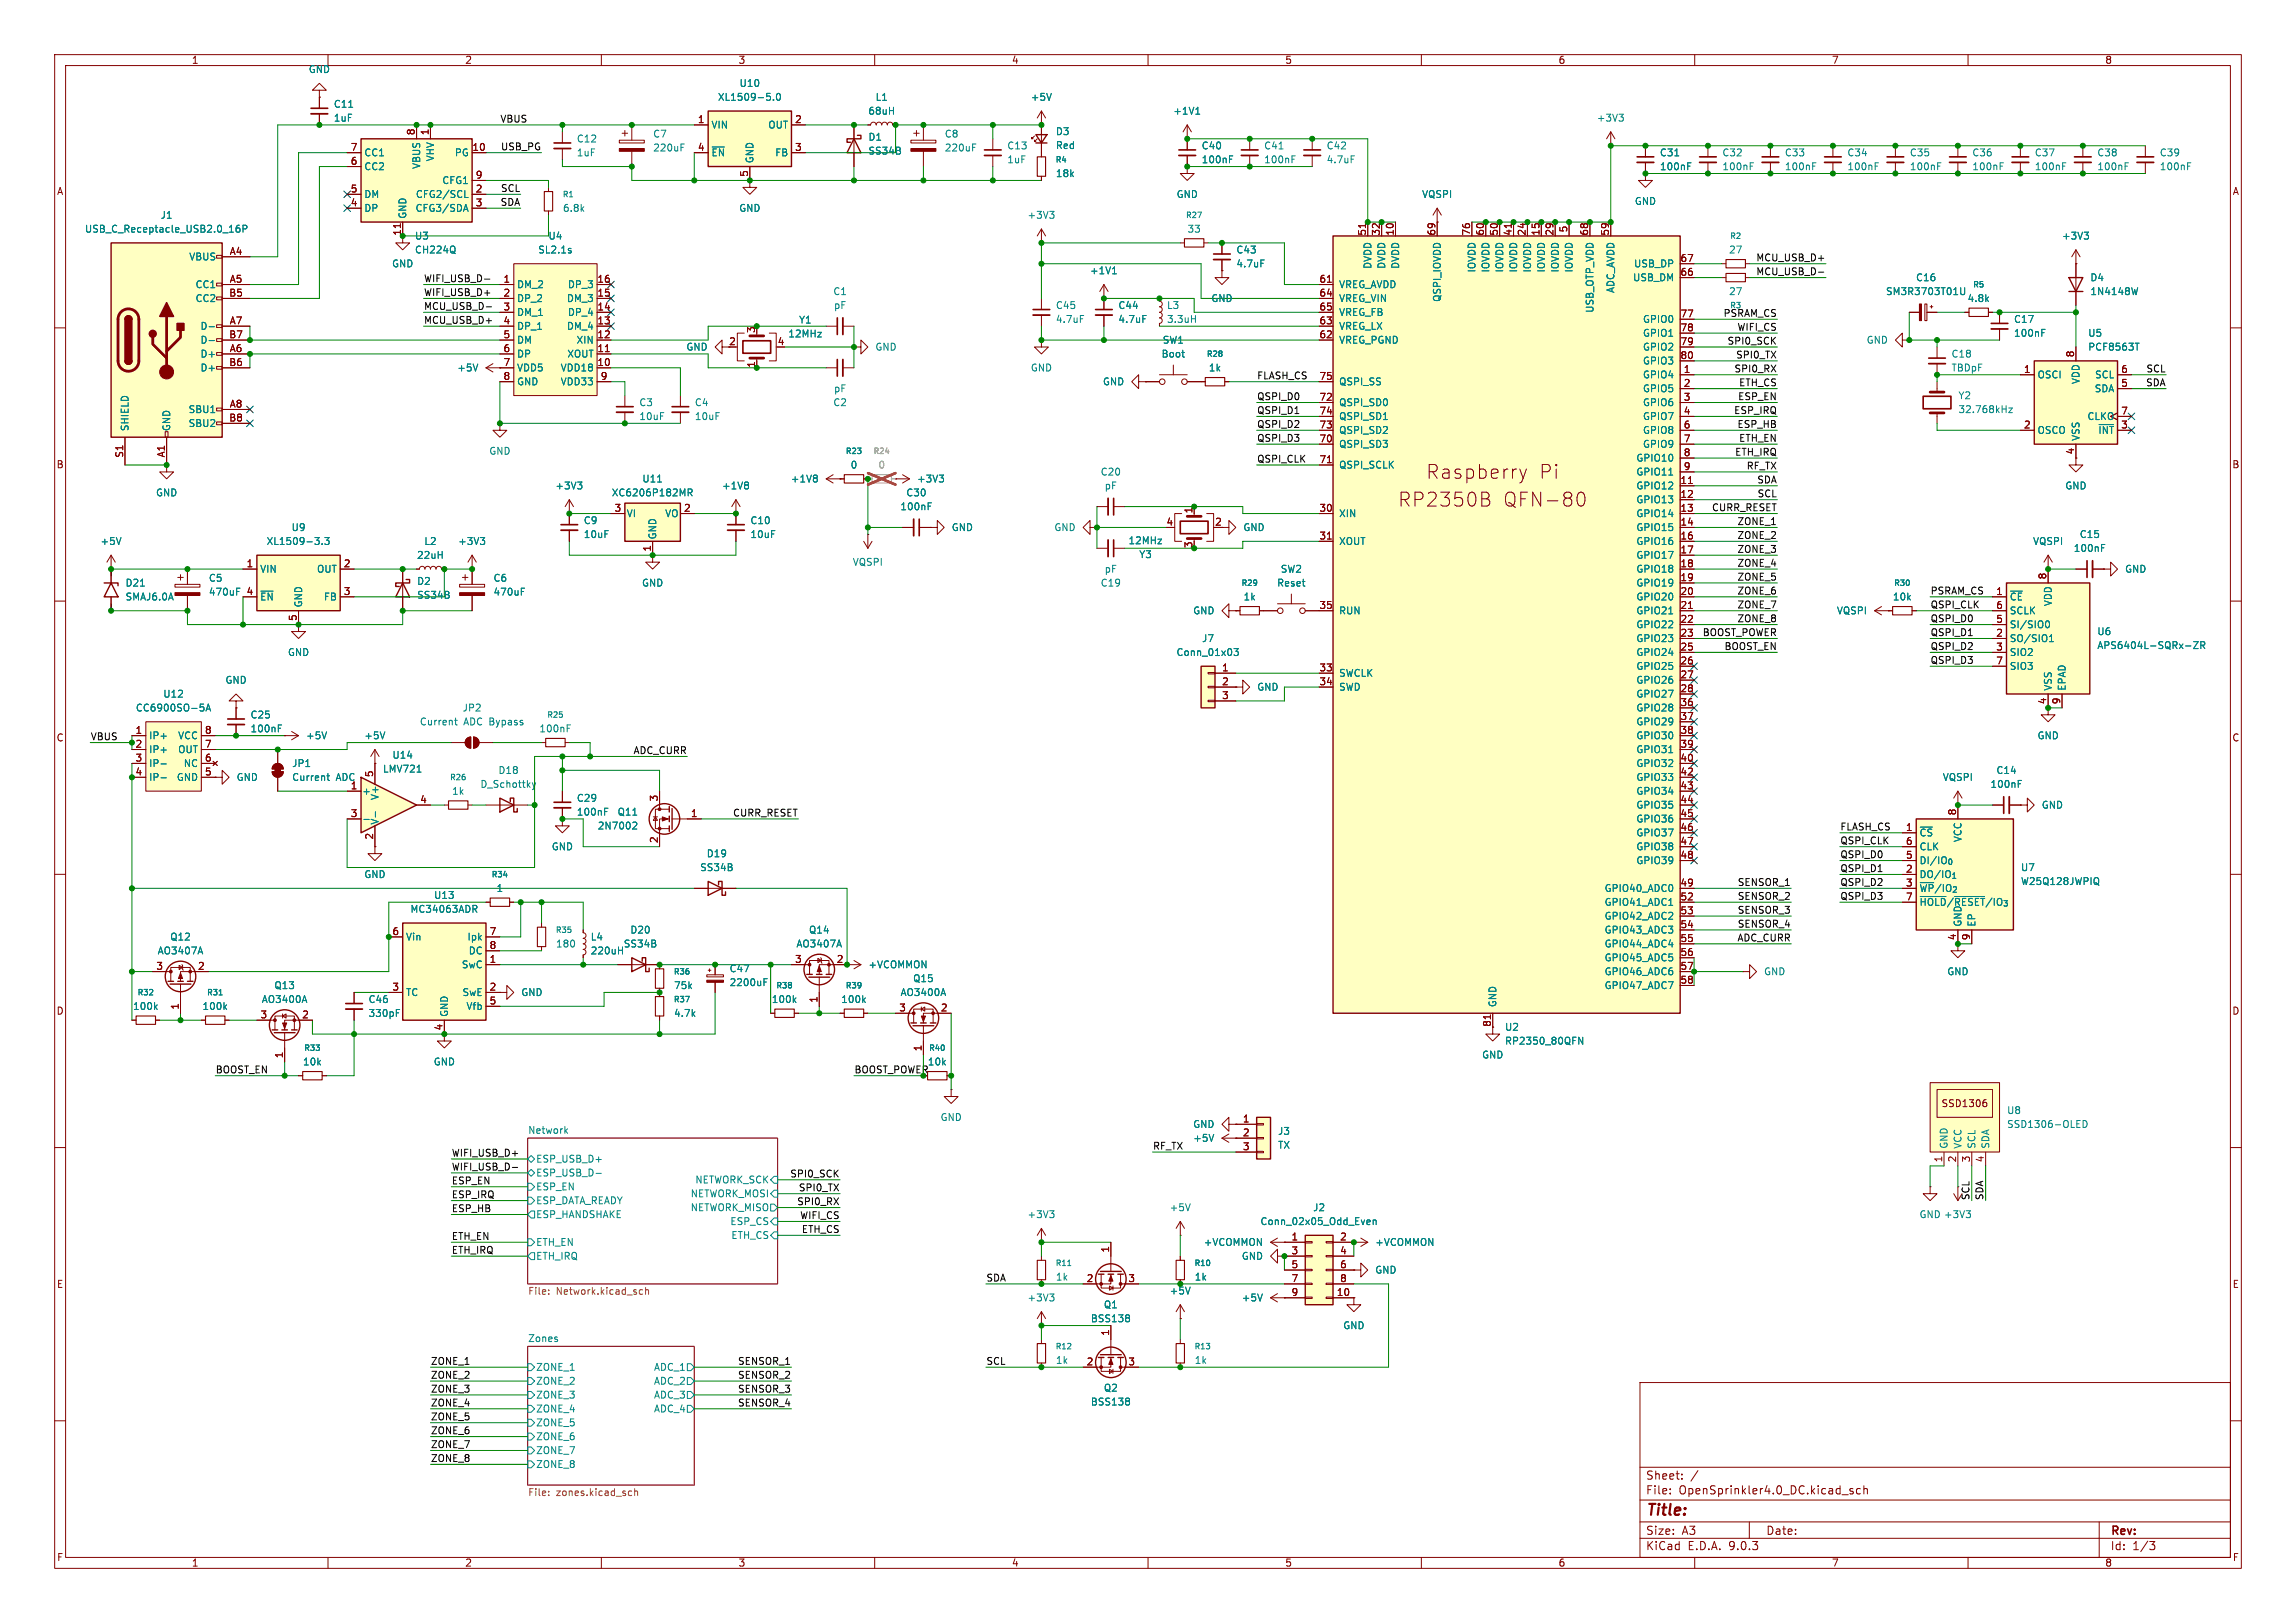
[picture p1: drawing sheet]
<svg xmlns="http://www.w3.org/2000/svg" width="420mm" height="297mm" viewBox="0 0 420 297" stroke-linecap="round" stroke-linejoin="round" font-family="sans-serif">
<defs><g id="words">
<g font-size="3.5" fill="#840000">
<text x="260.9" y="87.9">Raspberry</text>
<text x="281.5" y="87.9">Pi</text>
<text x="255.7" y="92.9">RP2350B</text>
<text x="274.9" y="92.9">QFN-80</text>
</g>
<text font-size="2.8" fill="#840000" x="301" y="277.9">Title:</text>
<g font-size="2.1" fill="#840000">
<text x="301" y="273.7">File:</text>
<text x="301" y="271">Sheet:</text>
<text x="307.1" y="273.7">OpenSprinkler4.0_DC.kicad_sch</text>
<text x="301" y="281.1">Size:</text>
<text x="307.6" y="281.1">A3</text>
<text x="323" y="281.1">Date:</text>
<text x="386" y="281.3">Rev:</text>
<text x="301" y="283.9">KiCad</text>
<text x="308.7" y="283.9">E.D.A.</text>
<text x="316.3" y="283.9">9.0.3</text>
<text x="386" y="283.9">Id:</text>
<text x="390.1" y="283.9">1/3</text>
</g>
<g font-size="1.8" fill="#840000">
<text x="35" y="11.9">1</text>
<text x="85" y="11.9">2</text>
<text x="135" y="11.9">3</text>
<text x="185" y="11.9">4</text>
<text x="235" y="11.9">5</text>
<text x="285" y="11.9">6</text>
<text x="335" y="11.9">7</text>
<text x="385" y="11.9">8</text>
<text x="127.6" y="22.6">1</text>
<text x="145.3" y="22.6">2</text>
<text x="64.1" y="27.7">7</text>
<text x="75.9" y="24.8" transform="rotate(-90 75.9 24.8)">8</text>
<text x="78.5" y="24.8" transform="rotate(-90 78.5 24.8)">1</text>
<text x="86.3" y="27.7">10</text>
<text x="127.6" y="27.7">4</text>
<text x="145.3" y="27.7">3</text>
<text x="10.3" y="35.9">A</text>
<text x="64.1" y="30.2">6</text>
<text x="64.1" y="35.3">5</text>
<text x="86.9" y="32.8">9</text>
<text x="86.9" y="35.3">2</text>
<text x="136.9" y="32.5" transform="rotate(-90 136.9 32.5)">5</text>
<text x="408.3" y="35.9">A</text>
<text x="64.1" y="37.8">4</text>
<text x="86.9" y="37.8">3</text>
<text x="41.9" y="46.7">A4</text>
<text x="73.4" y="43.2" transform="rotate(-90 73.4 43.2)">11</text>
<text x="249.9" y="43.2" transform="rotate(-90 249.9 43.2)">51</text>
<text x="252.5" y="43.2" transform="rotate(-90 252.5 43.2)">32</text>
<text x="255" y="43.2" transform="rotate(-90 255 43.2)">10</text>
<text x="262.6" y="43.2" transform="rotate(-90 262.6 43.2)">69</text>
<text x="269" y="43.2" transform="rotate(-90 269 43.2)">76</text>
<text x="271.5" y="43.2" transform="rotate(-90 271.5 43.2)">60</text>
<text x="274.1" y="43.2" transform="rotate(-90 274.1 43.2)">50</text>
<text x="276.6" y="43.2" transform="rotate(-90 276.6 43.2)">41</text>
<text x="279.1" y="43.2" transform="rotate(-90 279.1 43.2)">24</text>
<text x="281.7" y="43.2" transform="rotate(-90 281.7 43.2)">15</text>
<text x="284.2" y="43.2" transform="rotate(-90 284.2 43.2)">29</text>
<text x="286.8" y="42.6" transform="rotate(-90 286.8 42.6)">5</text>
<text x="290.6" y="43.2" transform="rotate(-90 290.6 43.2)">68</text>
<text x="294.4" y="43.2" transform="rotate(-90 294.4 43.2)">59</text>
<text x="41.9" y="51.8">A5</text>
<text x="92" y="51.8">1</text>
<text x="109.2" y="51.8">16</text>
<text x="241.3" y="51.8">61</text>
<text x="307.3" y="48">67</text>
<text x="307.3" y="50.5">66</text>
<text x="41.8" y="54.4">B5</text>
<text x="41.9" y="59.4">A7</text>
<text x="92" y="54.4">2</text>
<text x="92" y="56.9">3</text>
<text x="92" y="59.4">4</text>
<text x="109.2" y="54.4">15</text>
<text x="109.2" y="56.9">14</text>
<text x="109.2" y="59.4">13</text>
<text x="241.3" y="54.4">64</text>
<text x="241.3" y="56.9">65</text>
<text x="241.3" y="59.4">63</text>
<text x="307.3" y="58.2">77</text>
<text x="41.8" y="62">B7</text>
<text x="41.9" y="64.5">A6</text>
<text x="92" y="62">5</text>
<text x="92" y="64.5">6</text>
<text x="109.2" y="62">12</text>
<text x="109.2" y="64.5">11</text>
<text x="133.3" y="63.2">2</text>
<text x="138.2" y="61" transform="rotate(-90 138.2 61)">3</text>
<text x="142.2" y="63.2">4</text>
<text x="241.3" y="62">62</text>
<text x="307.3" y="60.7">78</text>
<text x="307.3" y="63.2">79</text>
<text x="307.3" y="65.8">80</text>
<text x="379.5" y="65.5" transform="rotate(-90 379.5 65.5)">8</text>
<text x="41.8" y="67.1">B6</text>
<text x="92" y="67.1">7</text>
<text x="92" y="69.6">8</text>
<text x="109.2" y="67.1">10</text>
<text x="109.8" y="69.6">9</text>
<text x="138.2" y="67.4" transform="rotate(-90 138.2 67.4)">1</text>
<text x="241.3" y="69.6">75</text>
<text x="307.9" y="68.3">1</text>
<text x="307.9" y="70.9">2</text>
<text x="370.1" y="68.3">1</text>
<text x="387.9" y="68.3">6</text>
<text x="387.9" y="70.9">5</text>
<text x="41.8" y="77.2">B8</text>
<text x="41.9" y="74.7">A8</text>
<text x="241.3" y="73.4">72</text>
<text x="241.3" y="75.9">74</text>
<text x="307.9" y="73.4">3</text>
<text x="307.9" y="75.9">4</text>
<text x="387.9" y="75.9">7</text>
<text x="22.6" y="83.9" transform="rotate(-90 22.6 83.9)">S1</text>
<text x="30.2" y="83.8" transform="rotate(-90 30.2 83.8)">A1</text>
<text x="241.3" y="78.5">73</text>
<text x="241.3" y="81">70</text>
<text x="307.9" y="78.5">6</text>
<text x="307.9" y="81">7</text>
<text x="307.9" y="83.6">8</text>
<text x="370.1" y="78.5">2</text>
<text x="379.5" y="83.3" transform="rotate(-90 379.5 83.3)">4</text>
<text x="387.9" y="78.5">3</text>
<text x="10.3" y="85.9">B</text>
<text x="241.3" y="84.8">71</text>
<text x="307.3" y="88.6">11</text>
<text x="307.9" y="86.1">9</text>
<text x="408.2" y="85.9">B</text>
<text x="112.3" y="93.7">3</text>
<text x="125" y="93.7">2</text>
<text x="218.2" y="94.1" transform="rotate(-90 218.2 94.1)">1</text>
<text x="241.3" y="93.7">30</text>
<text x="307.3" y="91.2">12</text>
<text x="307.3" y="93.7">13</text>
<text x="119.1" y="101" transform="rotate(-90 119.1 101)">1</text>
<text x="213.3" y="96.3">4</text>
<text x="218.2" y="100.4" transform="rotate(-90 218.2 100.4)">3</text>
<text x="222.2" y="96.3">2</text>
<text x="241.3" y="98.8">31</text>
<text x="307.3" y="96.3">14</text>
<text x="307.3" y="98.8">16</text>
<text x="307.3" y="101.3">17</text>
<text x="45" y="103.9">1</text>
<text x="62.8" y="103.9">2</text>
<text x="307.3" y="103.9">18</text>
<text x="307.3" y="106.4">19</text>
<text x="374.4" y="106.1" transform="rotate(-90 374.4 106.1)">8</text>
<text x="45" y="109">4</text>
<text x="54.4" y="113.7" transform="rotate(-90 54.4 113.7)">5</text>
<text x="62.8" y="109">3</text>
<text x="241.3" y="111.5">35</text>
<text x="307.3" y="109">20</text>
<text x="307.3" y="111.5">21</text>
<text x="365.1" y="109">1</text>
<text x="365.1" y="111.5">6</text>
<text x="307.3" y="114">22</text>
<text x="307.3" y="116.6">23</text>
<text x="307.3" y="119.1">25</text>
<text x="365.1" y="114">5</text>
<text x="365.1" y="116.6">2</text>
<text x="365.1" y="119.1">3</text>
<text x="223.4" y="122.9">1</text>
<text x="223.4" y="125.5">2</text>
<text x="241.3" y="122.9">33</text>
<text x="241.3" y="125.5">34</text>
<text x="307.3" y="121.7">26</text>
<text x="307.3" y="124.2">27</text>
<text x="365.1" y="121.7">7</text>
<text x="223.4" y="128">3</text>
<text x="307.3" y="126.7">28</text>
<text x="307.3" y="129.3">36</text>
<text x="307.3" y="131.8">37</text>
<text x="374.4" y="129" transform="rotate(-90 374.4 129)">4</text>
<text x="376.9" y="129" transform="rotate(-90 376.9 129)">9</text>
<text x="10.3" y="135.9">C</text>
<text x="24.7" y="134.4">1</text>
<text x="24.7" y="136.9">2</text>
<text x="37.4" y="134.4">8</text>
<text x="37.4" y="136.9">7</text>
<text x="307.3" y="134.4">38</text>
<text x="307.3" y="136.9">39</text>
<text x="408.2" y="135.9">C</text>
<text x="24.7" y="139.4">3</text>
<text x="24.7" y="142">4</text>
<text x="37.4" y="139.4">6</text>
<text x="37.4" y="142">5</text>
<text x="68.3" y="142.3" transform="rotate(-90 68.3 142.3)">5</text>
<text x="307.3" y="139.4">40</text>
<text x="307.3" y="142">42</text>
<text x="64.1" y="149.6">3</text>
<text x="76.8" y="147.1">4</text>
<text x="120.4" y="146.8" transform="rotate(-90 120.4 146.8)">3</text>
<text x="126.3" y="149.6">1</text>
<text x="307.3" y="144.5">43</text>
<text x="307.3" y="147.1">44</text>
<text x="307.3" y="149.6">45</text>
<text x="357.9" y="149.3" transform="rotate(-90 357.9 149.3)">8</text>
<text x="68.3" y="153.7" transform="rotate(-90 68.3 153.7)">2</text>
<text x="120.4" y="154.4" transform="rotate(-90 120.4 154.4)">2</text>
<text x="307.3" y="152.1">46</text>
<text x="307.3" y="154.7">47</text>
<text x="348.5" y="152.1">1</text>
<text x="348.5" y="154.7">6</text>
<text x="307.3" y="157.2">48</text>
<text x="348.5" y="157.2">5</text>
<text x="348.5" y="159.8">2</text>
<text x="307.3" y="162.3">49</text>
<text x="307.3" y="164.8">52</text>
<text x="307.3" y="167.4">53</text>
<text x="348.5" y="162.3">3</text>
<text x="348.5" y="164.8">7</text>
<text x="71.7" y="171.2">6</text>
<text x="89.5" y="171.2">7</text>
<text x="89.5" y="173.7">8</text>
<text x="307.3" y="169.9">54</text>
<text x="307.3" y="172.5">55</text>
<text x="357.9" y="172.2" transform="rotate(-90 357.9 172.2)">4</text>
<text x="360.4" y="172.2" transform="rotate(-90 360.4 172.2)">9</text>
<text x="28.5" y="177.5">3</text>
<text x="36.1" y="177.5">2</text>
<text x="89.5" y="176.3">1</text>
<text x="145.3" y="176.3">3</text>
<text x="153" y="176.3">2</text>
<text x="307.3" y="175">56</text>
<text x="307.3" y="177.5">57</text>
<text x="10.3" y="185.9">D</text>
<text x="32.8" y="184.9" transform="rotate(-90 32.8 184.9)">1</text>
<text x="71.7" y="181.4">3</text>
<text x="89.5" y="181.4">2</text>
<text x="89.5" y="183.9">5</text>
<text x="149.6" y="183.6" transform="rotate(-90 149.6 183.6)">1</text>
<text x="164.4" y="185.2">3</text>
<text x="172" y="185.2">2</text>
<text x="307.3" y="180.1">58</text>
<text x="408.2" y="185.9">D</text>
<text x="47.6" y="186.4">3</text>
<text x="55.2" y="186.4">2</text>
<text x="81" y="188.7" transform="rotate(-90 81 188.7)">4</text>
<text x="272.8" y="188" transform="rotate(-90 272.8 188)">81</text>
<text x="51.8" y="193.7" transform="rotate(-90 51.8 193.7)">1</text>
<text x="168.7" y="192.5" transform="rotate(-90 168.7 192.5)">1</text>
<text x="355" y="202.8">SSD1306</text>
<text x="227.3" y="205.5">1</text>
<text x="227.3" y="208">2</text>
<text x="227.3" y="210.6">3</text>
<text x="355.3" y="212.8" transform="rotate(-90 355.3 212.8)">1</text>
<text x="357.9" y="212.8" transform="rotate(-90 357.9 212.8)">2</text>
<text x="360.4" y="212.8" transform="rotate(-90 360.4 212.8)">3</text>
<text x="363" y="212.8" transform="rotate(-90 363 212.8)">4</text>
<text x="236.1" y="227.1">1</text>
<text x="245" y="227.1">2</text>
<text x="202.9" y="229.3" transform="rotate(-90 202.9 229.3)">1</text>
<text x="236.1" y="229.6">3</text>
<text x="236.1" y="232.2">5</text>
<text x="245" y="229.6">4</text>
<text x="245" y="232.2">6</text>
<text x="10.3" y="235.9">E</text>
<text x="198.7" y="234.7">2</text>
<text x="206.3" y="234.7">3</text>
<text x="236.1" y="234.7">7</text>
<text x="236.1" y="237.2">9</text>
<text x="244.4" y="237.2">10</text>
<text x="245" y="234.7">8</text>
<text x="408.3" y="235.9">E</text>
<text x="202.9" y="244.5" transform="rotate(-90 202.9 244.5)">1</text>
<text x="198.7" y="249.9">2</text>
<text x="206.3" y="249.9">3</text>
<text x="10.3" y="285.9">F</text>
<text x="35" y="286.9">1</text>
<text x="85" y="286.9">2</text>
<text x="135" y="286.9">3</text>
<text x="185" y="286.9">4</text>
<text x="235" y="286.9">5</text>
<text x="285" y="286.9">6</text>
<text x="335" y="286.9">7</text>
<text x="385" y="286.9">8</text>
<text x="408.3" y="285.9">F</text>
</g>
<g font-size="1.8" fill="#008484">
<text x="56.4" y="13.6">GND</text>
<text x="135.2" y="16.1">U10</text>
<text x="61" y="22.5">1uF</text>
<text x="61" y="19.9">C11</text>
<text x="130" y="23.7">VIN</text>
<text x="131.2" y="18.6">XL1509-5.0</text>
<text x="140.4" y="23.7">OUT</text>
<text x="158.7" y="21.2">68uH</text>
<text x="160.1" y="18.6">L1</text>
<text x="188.5" y="18.6">+5V</text>
<text x="214.5" y="21.2">+1V1</text>
<text x="292" y="22.5">+3V3</text>
<text x="66.5" y="28.8">CC1</text>
<text x="79.6" y="29.6" transform="rotate(-90 79.6 29.6)">VHV</text>
<text x="83.1" y="28.8">PG</text>
<text x="105.4" y="28.8">1uF</text>
<text x="105.4" y="26.3">C12</text>
<text x="119.4" y="25.4">C7</text>
<text x="119.4" y="27.9">220uF</text>
<text x="130" y="28.8">~{EN}</text>
<text x="138" y="30" transform="rotate(-90 138 30)">GND</text>
<text x="141.7" y="28.8">FB</text>
<text x="158.8" y="25.9">D1</text>
<text x="158.8" y="28.5">SS34B</text>
<text x="172.7" y="25.4">C8</text>
<text x="172.7" y="27.9">220uF</text>
<text x="184.2" y="27.5">C13</text>
<text x="193" y="24.9">D3</text>
<text x="193" y="27.5">Red</text>
<text x="219.7" y="27.5">C40</text>
<text x="231.1" y="27.5">C41</text>
<text x="242.6" y="27.5">C42</text>
<text x="303.5" y="28.8">C31</text>
<text x="315" y="28.8">C32</text>
<text x="326.4" y="28.8">C33</text>
<text x="337.8" y="28.8">C34</text>
<text x="349.3" y="28.8">C35</text>
<text x="360.7" y="28.8">C36</text>
<text x="372.1" y="28.8">C37</text>
<text x="383.5" y="28.8">C38</text>
<text x="395" y="28.8">C39</text>
<text x="66.5" y="31.3">CC2</text>
<text x="77.1" y="31" transform="rotate(-90 77.1 31)">VBUS</text>
<text x="80.8" y="33.9">CFG1</text>
<text x="184.2" y="30.1">1uF</text>
<text x="193" y="32.6">18k</text>
<text x="219.7" y="30.1">100nF</text>
<text x="231.1" y="30.1">100nF</text>
<text x="242.6" y="30.1">4.7uF</text>
<text x="303.5" y="31.3">100nF</text>
<text x="315" y="31.3">100nF</text>
<text x="326.4" y="31.3">100nF</text>
<text x="337.8" y="31.3">100nF</text>
<text x="349.3" y="31.3">100nF</text>
<text x="360.7" y="31.3">100nF</text>
<text x="372.1" y="31.3">100nF</text>
<text x="383.5" y="31.3">100nF</text>
<text x="395" y="31.3">100nF</text>
<text x="29.3" y="40.2">J1</text>
<text x="66.5" y="36.4">DM</text>
<text x="66.5" y="39">DP</text>
<text x="74.5" y="40.1" transform="rotate(-90 74.5 40.1)">GND</text>
<text x="75.9" y="39">CFG3/SDA</text>
<text x="76" y="36.4">CFG2/SCL</text>
<text x="102.9" y="39">6.8k</text>
<text x="135.1" y="39">GND</text>
<text x="187.9" y="40.2">+3V3</text>
<text x="215.1" y="36.4">GND</text>
<text x="260" y="36.4">VQSPI</text>
<text x="299" y="37.7">GND</text>
<text x="15.4" y="42.8">USB_C_Receptacle_USB2.0_16P</text>
<text x="34.5" y="47.9">VBUS</text>
<text x="75.8" y="46.6">CH224Q</text>
<text x="75.8" y="44">U3</text>
<text x="98.4" y="46.6">SL2.1s</text>
<text x="100.2" y="44">U4</text>
<text x="217.1" y="42.8">33</text>
<text x="226.1" y="46.6">C43</text>
<text x="316.2" y="46.6">27</text>
<text x="377.1" y="44">+3V3</text>
<text x="35.7" y="52.9">CC1</text>
<text x="71.6" y="49.1">GND</text>
<text x="94.5" y="52.9">DM_2</text>
<text x="103.8" y="52.9">DP_3</text>
<text x="199.3" y="50.4">+1V1</text>
<text x="226.1" y="49.1">4.7uF</text>
<text x="244.9" y="52.9">VREG_AVDD</text>
<text x="251.1" y="49.3" transform="rotate(-90 251.1 49.3)">DVDD</text>
<text x="253.6" y="49.3" transform="rotate(-90 253.6 49.3)">DVDD</text>
<text x="256.1" y="49.3" transform="rotate(-90 256.1 49.3)">DVDD</text>
<text x="270.1" y="50" transform="rotate(-90 270.1 50)">IOVDD</text>
<text x="272.6" y="50" transform="rotate(-90 272.6 50)">IOVDD</text>
<text x="275.2" y="50" transform="rotate(-90 275.2 50)">IOVDD</text>
<text x="277.7" y="50" transform="rotate(-90 277.7 50)">IOVDD</text>
<text x="280.3" y="50" transform="rotate(-90 280.3 50)">IOVDD</text>
<text x="282.8" y="50" transform="rotate(-90 282.8 50)">IOVDD</text>
<text x="285.3" y="50" transform="rotate(-90 285.3 50)">IOVDD</text>
<text x="287.9" y="50" transform="rotate(-90 287.9 50)">IOVDD</text>
<text x="295.5" y="53.7" transform="rotate(-90 295.5 53.7)">ADC_AVDD</text>
<text x="298.6" y="51.7">USB_DM</text>
<text x="298.8" y="49.1">USB_DP</text>
<text x="350.4" y="51.7">C16</text>
<text x="382.3" y="51.7">D4</text>
<text x="35.7" y="55.5">CC2</text>
<text x="94.5" y="55.5">DP_2</text>
<text x="94.5" y="58">DM_1</text>
<text x="103.6" y="55.5">DM_3</text>
<text x="103.8" y="58">DP_4</text>
<text x="146.1" y="59.4">Y1</text>
<text x="152.3" y="54.2">C1</text>
<text x="152.5" y="56.7">pF</text>
<text x="193" y="56.7">C45</text>
<text x="193" y="59.3">4.7uF</text>
<text x="204.5" y="56.7">C44</text>
<text x="204.5" y="59.3">4.7uF</text>
<text x="213.4" y="59.3">3.3uH</text>
<text x="213.4" y="56.7">L3</text>
<text x="221.5" y="55.5">GND</text>
<text x="244.9" y="55.5">VREG_VIN</text>
<text x="244.9" y="58">VREG_FB</text>
<text x="263.8" y="55.3" transform="rotate(-90 263.8 55.3)">QSPI_IOVDD</text>
<text x="291.7" y="57.3" transform="rotate(-90 291.7 57.3)">USB_OTP_VDD</text>
<text x="300.4" y="59.3">GPIO0</text>
<text x="316.2" y="54.2">27</text>
<text x="344.9" y="54.2">SM3R3703T01U</text>
<text x="359.8" y="55.5">4.8k</text>
<text x="368.3" y="59.3">C17</text>
<text x="382.3" y="54.2">1N4148W</text>
<text x="36.6" y="60.6">D-</text>
<text x="36.6" y="63.1">D-</text>
<text x="36.6" y="65.6">D+</text>
<text x="94.5" y="60.6">DP_1</text>
<text x="94.5" y="63.1">DM</text>
<text x="94.5" y="65.6">DP</text>
<text x="103.6" y="60.6">DM_4</text>
<text x="103.7" y="65.6">XOUT</text>
<text x="105.4" y="63.1">XIN</text>
<text x="125.5" y="64.4">GND</text>
<text x="144.1" y="62">12MHz</text>
<text x="160" y="64.4">GND</text>
<text x="212.4" y="65.6">Boot</text>
<text x="212.6" y="63.1">SW1</text>
<text x="244.9" y="60.6">VREG_LX</text>
<text x="244.9" y="63.1">VREG_PGND</text>
<text x="300.4" y="61.8">GPIO1</text>
<text x="300.4" y="64.4">GPIO2</text>
<text x="341.4" y="63.1">GND</text>
<text x="356.9" y="65.6">C18</text>
<text x="368.3" y="61.8">100nF</text>
<text x="381.9" y="61.8">U5</text>
<text x="381.9" y="64.4">PCF8563T</text>
<text x="36.6" y="68.2">D+</text>
<text x="83.5" y="68.2">+5V</text>
<text x="94.5" y="68.2">VDD5</text>
<text x="94.5" y="70.7">GND</text>
<text x="102.5" y="68.2">VDD18</text>
<text x="102.5" y="70.7">VDD33</text>
<text x="152.5" y="72">pF</text>
<text x="188.5" y="68.2">GND</text>
<text x="201.7" y="70.7">GND</text>
<text x="221" y="68.2">1k</text>
<text x="244.9" y="70.7">QSPI_SS</text>
<text x="300.4" y="66.9">GPIO3</text>
<text x="300.4" y="69.4">GPIO4</text>
<text x="300.4" y="72">GPIO5</text>
<text x="356.9" y="68.2">TBDpF</text>
<text x="372.6" y="69.4">OSCI</text>
<text x="380.6" y="70.4" transform="rotate(-90 380.6 70.4)">VDD</text>
<text x="383.1" y="72">SDA</text>
<text x="383.1" y="69.4">SCL</text>
<text x="34.4" y="75.8">SBU1</text>
<text x="116.8" y="74.5">C3</text>
<text x="116.8" y="77.1">10uF</text>
<text x="127" y="74.5">C4</text>
<text x="127" y="77.1">10uF</text>
<text x="152.3" y="74.5">C2</text>
<text x="244.9" y="74.5">QSPI_SD0</text>
<text x="244.9" y="77.1">QSPI_SD1</text>
<text x="300.4" y="74.5">GPIO6</text>
<text x="300.4" y="77.1">GPIO7</text>
<text x="358.1" y="73.3">Y2</text>
<text x="358.1" y="75.8">32.768kHz</text>
<text x="381.7" y="77.1">CLKO</text>
<text x="23.7" y="79" transform="rotate(-90 23.7 79)">SHIELD</text>
<text x="31.3" y="79" transform="rotate(-90 31.3 79)">GND</text>
<text x="34.4" y="78.3">SBU2</text>
<text x="89.4" y="83.4">GND</text>
<text x="244.9" y="79.6">QSPI_SD2</text>
<text x="244.9" y="82.1">QSPI_SD3</text>
<text x="300.4" y="79.6">GPIO8</text>
<text x="300.4" y="82.1">GPIO9</text>
<text x="372.6" y="79.6">OSCO</text>
<text x="380.6" y="80.8" transform="rotate(-90 380.6 80.8)">VSS</text>
<text x="383.7" y="79.6">~{INT}</text>
<text x="101.5" y="89.8">+3V3</text>
<text x="117.4" y="88.5">U11</text>
<text x="132" y="89.8">+1V8</text>
<text x="144.6" y="88.5">+1V8</text>
<text x="155.5" y="86">0</text>
<text x="167.6" y="88.5">+3V3</text>
<text x="201.2" y="87.2">C20</text>
<text x="202" y="89.8">pF</text>
<text x="244.9" y="86">QSPI_SCLK</text>
<text x="299.2" y="84.7">GPIO10</text>
<text x="299.2" y="87.2">GPIO11</text>
<text x="299.2" y="89.8">GPIO12</text>
<text x="377.7" y="89.8">GND</text>
<text x="28.4" y="91">GND</text>
<text x="111.8" y="91">XC6206P182MR</text>
<text x="114.6" y="94.8">VI</text>
<text x="121.6" y="94.8">VO</text>
<text x="164.6" y="93.6">100nF</text>
<text x="165.7" y="91">C30</text>
<text x="244.9" y="94.8">XIN</text>
<text x="299.2" y="92.3">GPIO13</text>
<text x="299.2" y="94.8">GPIO14</text>
<text x="18.3" y="99.9">+5V</text>
<text x="48.7" y="99.9">XL1509-3.3</text>
<text x="53.2" y="97.4">U9</text>
<text x="77.5" y="99.9">L2</text>
<text x="83.7" y="99.9">+3V3</text>
<text x="106.7" y="96.1">C9</text>
<text x="106.7" y="98.7">10uF</text>
<text x="120.2" y="98.8" transform="rotate(-90 120.2 98.8)">GND</text>
<text x="137.2" y="96.1">C10</text>
<text x="137.2" y="98.7">10uF</text>
<text x="174" y="97.4">GND</text>
<text x="192.8" y="97.4">GND</text>
<text x="206.3" y="99.8">12MHz</text>
<text x="227.3" y="97.4">GND</text>
<text x="244.9" y="99.9">XOUT</text>
<text x="299.2" y="97.4">GPIO15</text>
<text x="299.2" y="99.9">GPIO16</text>
<text x="371.8" y="99.9">VQSPI</text>
<text x="379.2" y="101.2">100nF</text>
<text x="380.3" y="98.7">C15</text>
<text x="22.9" y="107.5">D21</text>
<text x="38.1" y="106.7">C5</text>
<text x="47.5" y="105">VIN</text>
<text x="57.9" y="105">OUT</text>
<text x="76.2" y="102.5">22uH</text>
<text x="76.2" y="107.2">D2</text>
<text x="90.2" y="106.7">C6</text>
<text x="117.3" y="107.5">GND</text>
<text x="155.9" y="103.7">VQSPI</text>
<text x="201.2" y="107.5">C19</text>
<text x="202" y="105">pF</text>
<text x="208.3" y="102.3">Y3</text>
<text x="233.5" y="107.5">Reset</text>
<text x="234.2" y="105">SW2</text>
<text x="299.2" y="102.5">GPIO17</text>
<text x="299.2" y="105">GPIO18</text>
<text x="299.2" y="107.5">GPIO19</text>
<text x="388.6" y="105">GND</text>
<text x="22.9" y="110.1">SMAJ6.0A</text>
<text x="38.1" y="109.2">470uF</text>
<text x="47.5" y="110.1">~{EN}</text>
<text x="55.5" y="111.3" transform="rotate(-90 55.5 111.3)">GND</text>
<text x="59.2" y="110.1">FB</text>
<text x="76.2" y="109.8">SS34B</text>
<text x="90.2" y="109.2">470uF</text>
<text x="218.2" y="112.6">GND</text>
<text x="227.4" y="110.1">1k</text>
<text x="244.9" y="112.6">RUN</text>
<text x="299.2" y="110.1">GPIO20</text>
<text x="299.2" y="112.6">GPIO21</text>
<text x="335.9" y="112.6">VQSPI</text>
<text x="346.2" y="110.1">10k</text>
<text x="367.5" y="110.1">~{CE}</text>
<text x="367.5" y="112.6">SCLK</text>
<text x="375.5" y="111" transform="rotate(-90 375.5 111)">VDD</text>
<text x="219.8" y="117.7">J7</text>
<text x="299.2" y="115.2">GPIO22</text>
<text x="299.2" y="117.7">GPIO23</text>
<text x="367.5" y="115.2">SI/SIO0</text>
<text x="367.5" y="117.7">SO/SIO1</text>
<text x="383.5" y="116.4">U6</text>
<text x="383.5" y="119">APS6404L-SQRx-ZR</text>
<text x="41.1" y="125.3">GND</text>
<text x="52.6" y="120.2">GND</text>
<text x="215.1" y="120.2">Conn_01x03</text>
<text x="244.9" y="124.1">SWCLK</text>
<text x="299.2" y="120.2">GPIO24</text>
<text x="299.2" y="122.8">GPIO25</text>
<text x="299.2" y="125.3">GPIO26</text>
<text x="367.5" y="120.2">SIO2</text>
<text x="367.5" y="122.8">SIO3</text>
<text x="24.8" y="130.4">CC6900SO-5A</text>
<text x="29.8" y="127.9">U12</text>
<text x="45.7" y="131.7">C25</text>
<text x="84.5" y="130.4">JP2</text>
<text x="229.9" y="126.6">GND</text>
<text x="244.9" y="126.6">SWD</text>
<text x="299.2" y="127.9">GPIO27</text>
<text x="299.2" y="130.4">GPIO28</text>
<text x="375.5" y="126.5" transform="rotate(-90 375.5 126.5)">VSS</text>
<text x="378.1" y="126.5" transform="rotate(-90 378.1 126.5)">EPAD</text>
<text x="27.2" y="135.5">IP+</text>
<text x="32.5" y="135.5">VCC</text>
<text x="45.7" y="134.2">100nF</text>
<text x="55.9" y="135.5">+5V</text>
<text x="66.5" y="135.5">+5V</text>
<text x="76.7" y="132.9">Current</text>
<text x="84.8" y="132.9">ADC Bypass</text>
<text x="98.6" y="134.2">100nF</text>
<text x="299.2" y="132.9">GPIO29</text>
<text x="299.2" y="135.5">GPIO30</text>
<text x="372.6" y="135.5">GND</text>
<text x="27.2" y="138">IP+</text>
<text x="27.2" y="140.6">IP-</text>
<text x="27.2" y="143.1">IP-</text>
<text x="32.2" y="143.1">GND</text>
<text x="32.5" y="138">OUT</text>
<text x="33.5" y="140.6">NC</text>
<text x="43.2" y="143.1">GND</text>
<text x="53.3" y="140.6">JP1</text>
<text x="53.3" y="143.1">Current</text>
<text x="61.5" y="143.1">ADC</text>
<text x="70" y="141.6">LMV721</text>
<text x="71.7" y="139">U14</text>
<text x="91.1" y="141.8">D18</text>
<text x="299.2" y="138">GPIO31</text>
<text x="299.2" y="140.6">GPIO32</text>
<text x="299.2" y="143.1">GPIO33</text>
<text x="355.3" y="143.1">VQSPI</text>
<text x="365.1" y="141.8">C14</text>
<text x="64.1" y="144.5">1</text>
<text x="66.2" y="145.6">+</text>
<text x="69.4" y="146.5" transform="rotate(-90 69.4 146.5)">V+</text>
<text x="82.6" y="145.6">1k</text>
<text x="87.8" y="144.4">D_Schottky</text>
<text x="105.4" y="149.5">100nF</text>
<text x="105.4" y="146.9">C29</text>
<text x="112.9" y="149.5">Q11</text>
<text x="299.2" y="145.6">GPIO34</text>
<text x="299.2" y="148.2">GPIO35</text>
<text x="364" y="144.4">100nF</text>
<text x="373.4" y="148.2">GND</text>
<text x="69.4" y="151" transform="rotate(-90 69.4 151)">V-</text>
<text x="100.8" y="155.8">GND</text>
<text x="109.2" y="152">2N7002</text>
<text x="299.2" y="150.7">GPIO36</text>
<text x="299.2" y="153.3">GPIO37</text>
<text x="299.2" y="155.8">GPIO38</text>
<text x="351" y="153.3">~{CS}</text>
<text x="351" y="155.8">CLK</text>
<text x="359" y="154.2" transform="rotate(-90 359 154.2)">VCC</text>
<text x="66.5" y="160.9">GND</text>
<text x="128" y="159.6">SS34B</text>
<text x="129.2" y="157.1">D19</text>
<text x="299.2" y="158.3">GPIO39</text>
<text x="351" y="158.3">DI/IO_{0}</text>
<text x="351" y="160.9">DO/IO_{1}</text>
<text x="369.6" y="159.6">U7</text>
<text x="75" y="167.2">MC34063ADR</text>
<text x="79.3" y="164.7">U13</text>
<text x="90.7" y="163.4">1</text>
<text x="293.4" y="163.4">GPIO40_ADC0</text>
<text x="293.4" y="166">GPIO41_ADC1</text>
<text x="351" y="163.4">~{WP}/IO_{2}</text>
<text x="351" y="166">~{HOLD}/~{RESET}/IO_{3}</text>
<text x="369.6" y="162.2">W25Q128JWPIQ</text>
<text x="31" y="172.3">Q12</text>
<text x="74.2" y="172.3">Vin</text>
<text x="85.4" y="172.3">Ipk</text>
<text x="101.6" y="173.6">180</text>
<text x="108" y="172.3">L4</text>
<text x="114" y="173.6">SS34B</text>
<text x="115.2" y="171">D20</text>
<text x="145.6" y="173.6">AO3407A</text>
<text x="147.9" y="171">Q14</text>
<text x="293.4" y="168.5">GPIO42_ADC2</text>
<text x="293.4" y="171">GPIO43_ADC3</text>
<text x="293.4" y="173.6">GPIO44_ADC4</text>
<text x="359" y="169.7" transform="rotate(-90 359 169.7)">GND</text>
<text x="361.5" y="169.7" transform="rotate(-90 361.5 169.7)">EP</text>
<text x="28.7" y="174.9">AO3407A</text>
<text x="84.4" y="177.4">SwC</text>
<text x="85.6" y="174.9">DC</text>
<text x="108" y="174.9">220uH</text>
<text x="133.4" y="178.1">C47</text>
<text x="158.8" y="177.4">+VCOMMON</text>
<text x="166.9" y="179.9">Q15</text>
<text x="293.4" y="176.1">GPIO45_ADC5</text>
<text x="293.4" y="178.7">GPIO46_ADC6</text>
<text x="322.6" y="178.7">GND</text>
<text x="356.1" y="178.7">GND</text>
<text x="24.2" y="185">100k</text>
<text x="36.9" y="185">100k</text>
<text x="47.8" y="183.7">AO3400A</text>
<text x="50.1" y="181.2">Q13</text>
<text x="67.3" y="183.7">C46</text>
<text x="74.2" y="182.5">TC</text>
<text x="84.5" y="182.5">SwE</text>
<text x="85.2" y="185">Vfb</text>
<text x="95.3" y="182.5">GND</text>
<text x="123.2" y="181.2">75k</text>
<text x="133.4" y="180.7">2200uF</text>
<text x="141.1" y="183.7">100k</text>
<text x="153.8" y="183.7">100k</text>
<text x="164.6" y="182.5">AO3400A</text>
<text x="273.9" y="184.4" transform="rotate(-90 273.9 184.4)">GND</text>
<text x="293.4" y="181.2">GPIO47_ADC7</text>
<text x="67.3" y="186.3">330pF</text>
<text x="82.1" y="186.2" transform="rotate(-90 82.1 186.2)">GND</text>
<text x="123.2" y="186.3">4.7k</text>
<text x="275.2" y="188.8">U2</text>
<text x="275.2" y="191.4">RP2350_80QFN</text>
<text x="55.3" y="195.2">10k</text>
<text x="79.2" y="195.2">GND</text>
<text x="169.6" y="195.2">10k</text>
<text x="271" y="193.9">GND</text>
<text x="96.5" y="207.6">Network</text>
<text x="172" y="205.3">GND</text>
<text x="218.2" y="206.6">GND</text>
<text x="218.2" y="209.1">+5V</text>
<text x="233.7" y="207.9">J3</text>
<text x="367" y="204.1">U8</text>
<text x="367" y="206.6">SSD1306-OLED</text>
<text x="98" y="213">ESP_USB_D+</text>
<text x="98" y="215.5">ESP_USB_D-</text>
<text x="233.7" y="210.4">TX</text>
<text x="356.5" y="210.3" transform="rotate(-90 356.5 210.3)">GND</text>
<text x="359" y="210.3" transform="rotate(-90 359 210.3)">VCC</text>
<text x="361.5" y="210.3" transform="rotate(-90 361.5 210.3)">SCL</text>
<text x="364.1" y="210.3" transform="rotate(-90 364.1 210.3)">SDA</text>
<text x="98" y="220.6">ESP_DATA_READY</text>
<text x="98" y="218">ESP_EN</text>
<text x="126.2" y="219.3">NETWORK_MOSI</text>
<text x="126.2" y="221.8">NETWORK_MISO</text>
<text x="127.1" y="216.8">NETWORK_SCK</text>
<text x="213.9" y="221.8">+5V</text>
<text x="240.1" y="221.8">J2</text>
<text x="98" y="223.1">ESP_HANDSHAKE</text>
<text x="133.5" y="224.4">ESP_CS</text>
<text x="133.7" y="226.9">ETH_CS</text>
<text x="187.9" y="223.1">+3V3</text>
<text x="230.5" y="224.4">Conn_02x05_Odd_Even</text>
<text x="351" y="223.1">GND +3V3</text>
<text x="98" y="228.2">ETH_EN</text>
<text x="98" y="230.7">ETH_IRQ</text>
<text x="220.1" y="228.2">+VCOMMON</text>
<text x="227.1" y="230.7">GND</text>
<text x="251.5" y="228.2">+VCOMMON</text>
<text x="251.5" y="233.3">GND</text>
<text x="187.9" y="238.4">+3V3</text>
<text x="193" y="234.5">1k</text>
<text x="201.8" y="239.6">Q1</text>
<text x="213.9" y="237.1">+5V</text>
<text x="218.4" y="234.5">1k</text>
<text x="227.1" y="238.4">+5V</text>
<text x="96.5" y="245.7">Zones</text>
<text x="199.4" y="242.2">BSS138</text>
<text x="245.6" y="243.4">GND</text>
<text x="98" y="251.1">ZONE_1</text>
<text x="119.5" y="251.1">ADC_1</text>
<text x="193" y="249.8">1k</text>
<text x="218.4" y="249.8">1k</text>
<text x="98" y="253.6">ZONE_2</text>
<text x="98" y="256.1">ZONE_3</text>
<text x="119.5" y="253.6">ADC_2</text>
<text x="119.5" y="256.1">ADC_3</text>
<text x="199.4" y="257.4">BSS138</text>
<text x="201.8" y="254.9">Q2</text>
<text x="98" y="258.7">ZONE_4</text>
<text x="98" y="261.2">ZONE_5</text>
<text x="98" y="263.8">ZONE_6</text>
<text x="119.5" y="258.7">ADC_4</text>
<text x="98" y="266.3">ZONE_7</text>
<text x="98" y="268.8">ZONE_8</text>
</g>
<g font-size="1.8">
<text x="91.4" y="22.5">VBUS</text>
<text x="91.5" y="27.6">USB_PG</text>
<text x="91.5" y="35.2">SCL</text>
<text x="91.5" y="37.8">SDA</text>
<text x="321.2" y="47.9">MCU_USB_D+</text>
<text x="77.5" y="51.7">WIFI_USB_D-</text>
<text x="321.2" y="50.5">MCU_USB_D-</text>
<text x="77.5" y="56.8">MCU_USB_D-</text>
<text x="77.5" y="59.3">MCU_USB_D+</text>
<text x="77.5" y="54.3">WIFI_USB_D+</text>
<text x="315.2" y="58.1">PSRAM_CS</text>
<text x="315.9" y="63.2">SPI0_SCK</text>
<text x="317.5" y="65.7">SPI0_TX</text>
<text x="317.7" y="60.6">WIFI_CS</text>
<text x="229.9" y="69.5">FLASH_CS</text>
<text x="317.2" y="68.2">SPI0_RX</text>
<text x="318" y="70.8">ETH_CS</text>
<text x="392.5" y="70.8">SDA</text>
<text x="392.5" y="68.2">SCL</text>
<text x="229.9" y="73.3">QSPI_D0</text>
<text x="229.9" y="75.9">QSPI_D1</text>
<text x="317.1" y="75.9">ESP_IRQ</text>
<text x="317.8" y="73.3">ESP_EN</text>
<text x="229.9" y="80.9">QSPI_D3</text>
<text x="229.9" y="78.4">QSPI_D2</text>
<text x="317.3" y="83.5">ETH_IRQ</text>
<text x="317.7" y="78.4">ESP_HB</text>
<text x="318" y="80.9">ETH_EN</text>
<text x="229.9" y="84.7">QSPI_CLK</text>
<text x="319.4" y="86">RF_TX</text>
<text x="321.3" y="88.6">SDA</text>
<text x="313.1" y="93.6">CURR_RESET</text>
<text x="321.4" y="91.1">SCL</text>
<text x="317.7" y="101.3">ZONE_3</text>
<text x="317.7" y="96.2">ZONE_1</text>
<text x="317.7" y="98.7">ZONE_2</text>
<text x="317.7" y="106.3">ZONE_5</text>
<text x="317.7" y="103.8">ZONE_4</text>
<text x="317.7" y="114">ZONE_8</text>
<text x="317.7" y="111.4">ZONE_7</text>
<text x="317.7" y="108.9">ZONE_6</text>
<text x="353.1" y="108.9">PSRAM_CS</text>
<text x="353.1" y="111.4">QSPI_CLK</text>
<text x="353.1" y="114">QSPI_D0</text>
<text x="311.4" y="116.5">BOOST_POWER</text>
<text x="315.4" y="119">BOOST_EN</text>
<text x="353.1" y="119">QSPI_D2</text>
<text x="353.1" y="116.5">QSPI_D1</text>
<text x="353.1" y="121.6">QSPI_D3</text>
<text x="16.5" y="135.5">VBUS</text>
<text x="115.8" y="138.1">ADC_CURR</text>
<text x="134" y="149.5">CURR_RESET</text>
<text x="336.5" y="154.6">QSPI_CLK</text>
<text x="336.5" y="152.1">FLASH_CS</text>
<text x="336.5" y="159.7">QSPI_D1</text>
<text x="336.5" y="157.1">QSPI_D0</text>
<text x="317.8" y="162.2">SENSOR_1</text>
<text x="317.8" y="164.8">SENSOR_2</text>
<text x="317.8" y="167.3">SENSOR_3</text>
<text x="336.5" y="162.2">QSPI_D2</text>
<text x="336.5" y="164.8">QSPI_D3</text>
<text x="317.7" y="172.4">ADC_CURR</text>
<text x="317.8" y="169.8">SENSOR_4</text>
<text x="39.4" y="196.5">BOOST_EN</text>
<text x="82.5" y="214.3">WIFI_USB_D-</text>
<text x="82.5" y="211.7">WIFI_USB_D+</text>
<text x="144.5" y="215.6">SPI0_SCK</text>
<text x="210.8" y="210.5">RF_TX</text>
<text x="82.5" y="219.4">ESP_IRQ</text>
<text x="82.5" y="221.9">ESP_HB</text>
<text x="82.5" y="216.8">ESP_EN</text>
<text x="145.7" y="220.6">SPI0_RX</text>
<text x="146" y="218.1">SPI0_TX</text>
<text x="360.3" y="219.7" transform="rotate(-90 360.3 219.7)">SCL</text>
<text x="362.9" y="219.7" transform="rotate(-90 362.9 219.7)">SDA</text>
<text x="82.5" y="227">ETH_EN</text>
<text x="146.3" y="223.2">WIFI_CS</text>
<text x="146.6" y="225.7">ETH_CS</text>
<text x="82.5" y="229.5">ETH_IRQ</text>
<text x="180.3" y="234.6">SDA</text>
<text x="78.7" y="249.8">ZONE_1</text>
<text x="134.9" y="249.8">SENSOR_1</text>
<text x="180.3" y="249.8">SCL</text>
<text x="78.7" y="252.4">ZONE_2</text>
<text x="78.7" y="254.9">ZONE_3</text>
<text x="78.7" y="257.5">ZONE_4</text>
<text x="134.9" y="254.9">SENSOR_3</text>
<text x="134.9" y="252.4">SENSOR_2</text>
<text x="134.9" y="257.5">SENSOR_4</text>
<text x="78.7" y="262.5">ZONE_6</text>
<text x="78.7" y="260">ZONE_5</text>
<text x="78.7" y="265.1">ZONE_7</text>
<text x="78.7" y="267.6">ZONE_8</text>
</g>
<text font-size="1.8" fill="#a1a1a1" x="160.6" y="86">0</text>
<text font-size="1.8" fill="#008400" x="156.2" y="196.5">BOOST_POWER</text>
<g font-size="1.8" fill="#848400">
<text x="96.5" y="237.3">File:</text>
<text x="101.7" y="237.3">Network.kicad_sch</text>
<text x="96.5" y="274.1">File:</text>
<text x="101.7" y="274.1">zones.kicad_sch</text>
</g>
<g font-size="1.4" fill="#008484">
<text x="193" y="29.9">R4</text>
<text x="102.8" y="36.3">R1</text>
<text x="216.8" y="40.1">R27</text>
<text x="316.4" y="43.9">R2</text>
<text x="360.8" y="52.8">R5</text>
<text x="220.6" y="65.5">R28</text>
<text x="154.6" y="83.3">R23</text>
<text x="227" y="107.4">R29</text>
<text x="346.4" y="107.4">R30</text>
<text x="100" y="131.5">R25</text>
<text x="82.2" y="143">R26</text>
<text x="89.8" y="160.8">R34</text>
<text x="101.6" y="170.9">R35</text>
<text x="123.2" y="178.5">R36</text>
<text x="25.1" y="182.3">R32</text>
<text x="37.8" y="182.3">R31</text>
<text x="123.2" y="183.6">R37</text>
<text x="141.9" y="181.1">R38</text>
<text x="154.6" y="181.1">R39</text>
<text x="55.5" y="192.5">R33</text>
<text x="169.8" y="192.5">R40</text>
<text x="193" y="231.9">R11</text>
<text x="218.4" y="231.9">R10</text>
<text x="193" y="247.1">R12</text>
<text x="218.4" y="247.1">R13</text>
</g>
<text font-size="1.4" x="316.4" y="56.6">R3</text>
<text font-size="1.4" fill="#a1a1a1" x="159.7" y="83.3">R24</text>
</g></defs>
<g fill="none" stroke="#840000" stroke-width=".18">
<path d="M10 10h400v277h-400zM12 12h396v273h-396zM60 10v2M110 10v2M160 10v2M210 10v2M260 10v2M310 10v2M360 10v2M10 60h2M88.9 67.3l1.3 .8M88.9 67.3h2.5"/>
<path d="M90.2 66.5l-1.3 .8M91.4 67.3h.1M124.5 72.4v2M124.5 75.4v2.1M354.3 63.5v2M354.3 66.5v2.1M408 60h2M10 110h2M408 110h2M10 160h2M408 160h2M174 199.4v1.3h1.3l-1.3 1.2-1.3-1.2h1.3"/>
<path d="M174 199.4h.1M10 210h2M408 210h2M190.5 227.3h.1M190.5 224.8v2.5M190.5 224.8l-.8 1.3M190.5 224.8l.8 1.3M201.4 233.2v2.5h3.6v-2.5M202.9 235.3l.7 .4-.7 .4zM203.2 233.2v1.7h-5.1M203.2 227.3v5.4M203.6 235.3v.8"/>
<path d="M205 234.9h3.3M215.9 226.1h.1M215.9 223.5l-.8 1.3M215.9 223.5l.8 1.3M215.9 223.5v2.6M215.9 229.9v.7M215.9 234.2v.7M232.4 227.3l1.3 .8M232.4 227.3h2.5M233.7 229.9v-1.3l-1.3 1.3 1.3 1.2v-1.2h1.2M233.7 226.6l-1.3 .7M234.9 227.3h.1"/>
<path d="M234.9 229.9h.1M190.5 245.1v.8M190.5 249.4v.8M201.4 248.4v2.6h3.6v-2.6M202.9 250.6l.7 .4-.7 .3zM203.2 248.4v1.8h-5.1M203.2 242.6v5.3M203.6 250.6v.7M205 250.2h3.3M300 253h108v32h-108zM10 260h2M300 278.5h108"/>
<path d="M300 274.5h108M300 268.5h108M305.5 273.2v.2M305.5 272.5v.1M307.7 270.5v.2M307.7 269.8v.1M310.6 269.1l-1.3 1.9M320 278.5v3M336.9 273.5h1.2M338.9 272.5l-.3-.1-.2 .2v.2l.5 .2v.3h-.5M340.3 272.5l-.4-.1-.3 .3v.4l.1 .2h.6M340.9 272.5l.3-.1 .3 .1 .1 .9"/>
<path d="M340.9 271.9v1.5M384 278.5v6.5M408 260h2M60 285v2M110 285v2M160 285v2M210 285v2M260 285v2M300 281.5h108M310 285v2M360 285v2M393.2 282.1h1l-.5 .6 .4 .1 .1 .5-.3 .3h-.5"/>
</g>
<path d="M96.5 208.3h45.7v26.6h-45.7zM96.5 246.4h30.5v25.4h-30.5z" fill="none" stroke="#840084" stroke-width=".18"/>
<g fill="none" stroke="#008484" stroke-width=".18">
<path d="M87.4 66.6l-.4 1.3M96.5 219.1h.7l.6 .6-.6 .6h-.7zM96.5 216.5h.7l.6 .7-.6 .6h-.7zM96.5 212.1l.7-.6 .6 .6-.6 .6zM96.5 214.6l.7-.6 .6 .6-.6 .7zM103.5 206.9l.3 .5M103.8 206.6l-.5 .4M109 212.2h1M109 214.7h1M141.6 215.3h.6v1.2h-.6l-.6-.6zM141.6 217.8h.6v1.3h-.6l-.6-.7zM96.5 226.7h.7l.6 .6-.6 .7h-.7z"/>
<path d="M97.2 221.6h.6v1.3h-.6l-.7-.7zM97.2 229.2h.6v1.3h-.6l-.7-.6zM141 220.3h.6l.6 .7-.6 .6h-.6zM141.6 222.9h.6v1.3h-.6l-.6-.7zM141.6 225.4h.6v1.3h-.6l-.6-.6zM192 221.6h.8l-.4 .4M192.6 222l.2 .3v.3l-.2 .2M217.7 220.3l-.4 1.3M96.5 249.6h.7l.6 .6-.6 .6h-.7zM96.5 252.1h.7l.6 .6-.6 .7h-.7zM96.5 254.6h.7l.6 .7-.6 .6h-.7zM96.5 257.2h.7l.6 .6-.6 .6h-.7z"/>
<path d="M96.5 259.7h.7l.6 .6-.6 .7h-.7zM101.9 245.1v.3M125.7 249.6h.7l.6 .6-.6 .6h-.7zM125.7 252.1h.7l.6 .6-.6 .7h-.7zM125.7 254.6h.7l.6 .7-.6 .6h-.7zM125.7 257.2h.7l.6 .6-.6 .6h-.7zM206.4 240.6l.2 .3-.2 .3 .2 .2v.2l-.2 .3M206.4 255.8l.2 .3-.2 .3 .2 .2v.3l-.2 .2M96.5 262.3h.7l.6 .6-.6 .6h-.7zM96.5 264.8h.7l.6 .6-.6 .7h-.7zM96.5 267.3h.7l.6 .7-.6 .6h-.7z"/>
</g>
<path d="M100.4 236.1v.1M100.4 236.7v.2M117.1 236.8h.4M117.1 236.1h.4M118.1 236.1l.2-.1 .3 .1v.8M118.1 235.6v1.3M100.4 273.6v.1M100.4 272.9v.1M115.2 272.8l.3 .1M115.5 273.6l-.3 .1M116.1 273l.2-.2 .3 .1v.8M116.1 272.4v1.3" fill="none" stroke="#848400" stroke-width=".18"/>
<path d="M122.9 74.4h3.1M352.8 65.5h3.1" fill="none" stroke="#840000" stroke-width=".3"/>
<path d="M122.9 75.4h3.1M352.8 66.5h3.1" fill="none" stroke="#840000" stroke-width=".33"/>
<g fill="none" stroke="#840000" stroke-width=".25">
<path d="M200.9 233.2h1M201.3 232.7h3.8M202.7 233.2h1M204.5 233.2h1M200.9 248.4h1M201.3 247.9h3.8M202.7 248.4h1M204.5 248.4h1"/>
<circle cx="203.2" cy="234.1" r="2.79"/>
<circle cx="203.2" cy="249.3" r="2.79"/>
</g>
<g fill="#840000" stroke="#840000" stroke-width=".18">
<path d="M203.2 233.4l.4 1h-.8z"/>
<path d="M203.2 248.7l.4 1h-.8z"/>
<circle cx="205" cy="234.9" r=".25"/>
<circle cx="201.4" cy="234.9" r=".25"/>
<circle cx="205" cy="250.2" r=".25"/>
<circle cx="201.4" cy="250.2" r=".25"/>
</g>
<path d="M215.1 230.6h1.6v3.6h-1.6zM189.7 245.9h1.6v3.5h-1.6z" fill="none" stroke="#840000" stroke-width=".2"/>
<path d="M229.9 204.5h2.5v7.6h-2.5z" fill="#ffffc2"/>
<path d="M19 106.7h2.6v.5M20.3 106.7l1.3 2.5h-2.6zM229.9 204.5h2.5v7.6h-2.5z" fill="none" stroke="#840000" stroke-width=".25"/>
<g fill="none" stroke="#840000" stroke-width=".18">
<path d="M30.5 85.1v1.3h1.2l-1.2 1.2-1.3-1.2h1.3M30.5 85.1h.1M20.3 104.1h.1M20.3 101.6l-.7 1.3M20.3 101.6l.8 1.3M20.3 101.6v5.1M20.3 109.2v2.6M32 106.9h4.6v.5h-4.6zM32.5 105.7h1M33 105.2v1M34.3 104.1v2.8M34.3 109v2.8"/>
<path d="M223.5 208.3h6.4M223.5 208.3l1.3 .7M224.8 205.7v-1.2l-1.3 1.2 1.3 1.3v-1.3h1.3M224.8 207.5l-1.3 .8M226.1 205.7h.1M226.1 208.3h.1M226.1 205.7h3.8M226.1 210.8h3.8M229.9 205.6h1.2v.3h-1.2zM229.9 208.2h1.2v.2h-1.2zM229.9 210.7h1.2v.2h-1.2zM357.4 218.4l.7 1.3"/>
<path d="M358.1 217.2h.1M358.1 217.2v2.5M358.9 218.4l-.8 1.3"/>
</g>
<path d="M32 108.5h4.6v.5h-4.6z" fill="#840000" stroke="#840000" stroke-width=".18"/>
<path d="M22.1 98.4l-.4 1.2M25.7 107.3h.7M43.3 108.2h.4M43.3 107.6h.6M222 207.6l-.4 1.3M359.7 221.6h.7l-.4 .4M360.2 222l.2 .3v.3l-.2 .2" fill="none" stroke="#008484" stroke-width=".18"/>
<path d="M47 101.6h15.2v10.2h-15.2z" fill="#ffffc2"/>
<path d="M47 101.6h15.2v10.2h-15.2zM73.7 106.7l1.2 2.5h-2.5zM74.3 106h.6v.7h-2.5v.6h.6" fill="none" stroke="#840000" stroke-width=".25"/>
<g fill="none" stroke="#840000" stroke-width=".18">
<path d="M44.4 104.1h2.6M44.4 109.2h2.6M54.6 111.8v2.5M62.2 104.1h2.6M62.2 109.2h2.6M73.7 104.1v7.7M76.2 104.1h.5l.2-.3 .3-.2 .4 .2 .1 .3 .2-.3 .3-.2 .4 .2 .1 .3 .2-.3 .3-.2 .4 .2 .2 .3 .1-.3 .4-.2 .3 .2 .2 .3h.5M86.4 104.1h.1M86.4 101.6l-.8 1.3M86.4 101.6l.7 1.3M86.4 101.6v2.5M353.1 217.2v1.2h1.2l-1.2 1.3-1.3-1.3h1.3"/>
<path d="M353.1 217.2h.1M247.6 227.3h.1M247.6 232.4h1.3v-1.3l1.3 1.3-1.3 1.3v-1.3M247.6 232.4h.1M247.6 227.3h2.6M248.9 226.6l1.3 .7M250.2 227.3l-1.3 .8"/>
</g>
<path d="M57.6 98.4h.8l-.4 .5M58.3 99v.5M58.9 99.5v.1M59.4 98.4h.8l-.4 .5 .3 .1v.5l-.1 .1-.6-.1M87.9 98.4h.8l-.5 .5M88.4 98.9l.3 .2v.3l-.3 .2M47.7 108.2h2.3" fill="none" stroke="#008484" stroke-width=".18"/>
<path d="M238.8 226.1h5v12.7h-5z" fill="#ffffc2"/>
<path d="M238.8 226.1h5v12.7h-5z" fill="none" stroke="#840000" stroke-width=".25"/>
<g fill="none" stroke="#840000" stroke-width=".18">
<path d="M58.4 17.8v2M58.4 20.8v2.1M215.9 238.8l-.8 1.2M215.9 238.8l.8 1.2M215.9 238.8v2.5M232.4 237.5h6.4M232.4 237.5l1.3 .8M233.7 236.7l-1.3 .8M234.9 237.5h.1M234.9 227.3h3.9M234.9 229.9h3.9M234.9 232.4h3.9"/>
<path d="M234.9 234.9h3.9M238.8 227.2h1.2v.3h-1.2zM238.8 229.7h1.2v.3h-1.2zM238.8 232.3h1.2v.2h-1.2zM238.8 234.8h1.2v.3h-1.2zM238.8 237.4h1.2v.2h-1.2zM242.6 227.2h1.2v.3h-1.2zM242.6 229.7h1.2v.3h-1.2zM242.6 232.3h1.2v.2h-1.2zM242.6 234.8h1.2v.3h-1.2zM242.6 237.4h1.2v.2h-1.2zM243.8 227.3h3.8"/>
<path d="M243.8 229.9h3.8M243.8 232.4h3.8M243.8 234.9h3.8M243.8 237.5h3.8M247.6 237.5v1.3h1.3l-1.3 1.2-1.2-1.2h1.2M247.6 237.5h.1M215.9 241.3h.1M215.9 245.1v.8M215.9 249.4v.8"/>
</g>
<path d="M63.8 19.6h.7M217.7 235.5l-.4 1.3M230.9 236.8l-.4 1.3M250.2 223.3h.4v.3l-.6 .1M250.6 224l-.4 .1M251.2 223.4l.2-.1h.3v.8M251.2 223.3v.8" fill="none" stroke="#008484" stroke-width=".18"/>
<path d="M56.9 19.8h3" fill="none" stroke="#840000" stroke-width=".3"/>
<path d="M56.9 20.8h3" fill="none" stroke="#840000" stroke-width=".33"/>
<path d="M215.1 245.9h1.6v3.5h-1.6z" fill="none" stroke="#840000" stroke-width=".2"/>
<path d="M243.8 43.2h63.5v142.2h-63.5z" fill="#ffffc2"/>
<g fill="none" stroke="#840000" stroke-width=".25">
<path d="M243.8 43.2h63.5v142.2h-63.5zM147.6 178.3h1M148 178.8h3.8M149.4 178.3h1M151.1 178.3h1M166.6 187.2h1M167 187.7h3.8M168.4 187.2h1M170.2 187.2h1"/>
<circle cx="149.9" cy="177.4" r="2.79"/>
<circle cx="168.9" cy="186.3" r="2.79"/>
</g>
<g fill="none" stroke="#840000" stroke-width=".18">
<path d="M58.4 16.5h1.3l-1.3-1.3-1.3 1.3h1.3v1.3M58.4 17.8h.1M241.3 52.1h2.5M241.3 54.6h2.5M241.3 57.2h2.5M241.3 59.7h2.5M242.8 51.7h.7M249.8 40.9v.8M250.2 40.6v2.6M252.7 40.6v2.6M255.3 40.6v2.6M262.9 40.6v2.6"/>
<path d="M269.2 40.6v2.6M271.8 40.6v2.6M274.3 40.6v2.6M276.4 40.9v.8M276.9 40.6v2.6M279.4 40.6v2.6M281.9 40.6v2.6M284.5 40.6v2.6M287 40.6v2.6M290.8 40.6v2.6M294.6 40.6v2.6M307.3 48.3h2.6"/>
<path d="M307.3 50.8h2.6M307.3 58.4h2.6M241.3 62.2h2.5M241.3 69.9h2.5M241.3 73.7h2.5M241.3 76.2h2.5M241.3 78.7h2.5M307.3 73.7h2.6M307.3 76.2h2.6M307.3 78.7h2.6M307.3 61h2.6M307.3 63.5h2.6"/>
<path d="M307.3 66h2.6M307.3 68.6h2.6M307.3 71.1h2.6M241.3 81.3h2.5M241.3 85.1h2.5M241.3 94h2.5M241.3 99.1h2.5M242.8 84.7h.7M242.8 98.6h.7M271.9 90.1a.62 .62 0 0 1 .5 .6 .62 .62 0 0 1-.5 .6 .68 .68 0 0 1 .6 .6 .68 .68 0 0 1-.5 .7h-.9M278 85.8l.6 1.7M278.6 87.5l-.2 .6"/>
<path d="M279.2 85.8l-.6 1.7M288.5 91a.93 .93 0 0 1 .6-.9 .65 .65 0 0 1 .7 .5 1.49 1.49 0 0 1-.5 2 .65 .65 0 0 1-.7-.5l-.1-.5M307.3 81.3h2.6M307.3 94h2.6M307.3 99.1h2.6M307.3 83.8h2.6M307.3 86.4h2.6M307.3 88.9h2.6M307.3 91.4h2.6M307.3 96.5h2.6M308.9 88.5h.7M231.1 111.8h2.6"/>
<path d="M233.7 110.5h5.1M236.2 108.7v1.8M238.8 111.8h5M307.3 111.8h2.6M307.3 101.6h2.6M307.3 104.1h2.6M307.3 106.7h2.6M307.3 109.2h2.6M307.3 114.3h2.6M307.3 116.8h2.6M307.3 119.4h2.6M308.9 111.3h.7"/>
<path d="M241.3 123.2h2.5M241.3 125.7h2.5M307.3 121.9h2.6M307.3 124.5h2.6M307.3 127h2.6M307.3 129.5h2.6M307.3 132.1h2.6M307.3 134.6h2.6M307.3 137.2h2.6M307.3 139.7h2.6M307.3 142.2h2.6M307.3 144.8h2.6"/>
<path d="M307.3 147.3h2.6M307.3 149.9h2.6M307.3 152.4h2.6M307.3 154.9h2.6M307.3 157.5h2.6M144.8 176.5h3.3M148.1 178.3v-2.5h3.5v2.5M149.6 175.4l.6 .4-.6 .3zM149.9 178.8v5.4M150.1 175.3l.1 .1v.7l.2 .2M154.9 176.5h.1M156.2 175.8l1.3 .7"/>
<path d="M157.5 176.5h-7.6v1.8M157.5 176.5l-1.3 .8M307.3 162.6h2.6M307.3 165.1h2.6M307.3 167.6h2.6M307.3 170.2h2.6M307.3 172.7h2.6M307.3 175.3h2.6M307.3 177.8h2.6M141 185.4h.7M145.3 185.4h.7M153.7 185.4h.7"/>
<path d="M158 185.4h.7M163.8 185.4h3.3M167.1 187.2v-2.5h3.6v2.5M168.5 184.7l.7-.4v.7zM168.5 184.3v.7M168.9 187.7v5.3M173.2 196.9h.8M174 185.4h-5.1v1.8M272.6 185.7v.7M273 185.4v3.8h1.3l-1.3 1.3-1.2-1.3h1.2M307.3 180.3h2.6"/>
<circle cx="234.2" cy="111.8" r=".51"/>
<circle cx="238.3" cy="111.8" r=".51"/>
</g>
<path d="M253.1 76.8h.7M305.3 86.9h.7M305.3 112.3h.7M305.3 137.7h.7M153.5 172l.4 1.3M305.3 165.7h.7M145.2 183l.4 .5M145.6 182.6l-.5 .5M157.9 183l.4 .5M158.3 182.6l-.5 .5M172.5 180.9l.5 1.3M289.5 189.8v1.3l-.7-1.3v1.3" fill="none" stroke="#008484" stroke-width=".18"/>
<path d="M141.7 184.7h3.6v1.5h-3.6zM154.4 184.7h3.6v1.5h-3.6zM169.7 196.1h3.5v1.5h-3.5z" fill="none" stroke="#840000" stroke-width=".2"/>
<g fill="#840000" stroke="#840000" stroke-width=".18">
<path d="M149.9 176.8l.3 1h-.7z"/>
<path d="M168.5 185.9h.8l-.4 1z"/>
<circle cx="148.1" cy="176.5" r=".25"/>
<circle cx="151.6" cy="176.5" r=".25"/>
<circle cx="167.1" cy="185.4" r=".25"/>
<circle cx="170.7" cy="185.4" r=".25"/>
</g>
<path d="M66 25.4h20.4v15.2h-20.4z" fill="#ffffc2"/>
<path d="M66 25.4h20.4v15.2h-20.4z" fill="none" stroke="#840000" stroke-width=".25"/>
<g fill="none" stroke="#840000" stroke-width=".18">
<path d="M63.5 27.9h2.5M63.5 30.5h2.5M63.5 35.6h2.5M63.5 38.1h2.5M76.2 22.9v2.5M78.7 22.9v2.5M86.4 27.9h2.5M86.4 35.6h2.5M86.4 38.1h2.5M86.4 33h2.5M73.2 40.9v.8M73.7 40.6v3.9h1.2l-1.2 1.2-1.3-1.2h1.3"/>
<path d="M224.8 111.8v-1.3l-1.3 1.3 1.3 1.2v-1.2h1.3M226.1 111.8h.1M226.1 111.8h.7M230.4 111.8h.7M226.1 125.7h1.2v-1.2l1.3 1.2-1.3 1.3v-1.3M226.1 125.7h.1"/>
</g>
<path d="M84.9 38.3h.6M85 36.1h.6M85.2 37.4l.4 1.3M83.2 46.4h.1" fill="none" stroke="#008484" stroke-width=".18"/>
<path d="M226.8 111h3.6v1.5h-3.6z" fill="none" stroke="#840000" stroke-width=".2"/>
<path d="M219.7 121.9h2.5v7.6h-2.5z" fill="#ffffc2"/>
<path d="M219.7 121.9h2.5v7.6h-2.5z" fill="none" stroke="#840000" stroke-width=".25"/>
<g fill="none" stroke="#840000" stroke-width=".18">
<path d="M134.6 94v2M134.6 97v2.1M158 99.1l.7 1.2M158.7 97.8h.1M158.7 97.8v2.5M159.5 99.1l-.8 1.2M214.6 96.5h.3M216.2 94h-1.3v5.1h1.3M218.4 92.7v1.3M218.4 98.6v.5M220.7 94h1.3v5.1h-1.3M200.7 100.3h2"/>
<path d="M203.7 100.3h2M221 123.1h1.2v.2h-1.2zM221 125.6h1.2v.3h-1.2zM221 128.1h1.2v.3h-1.2zM222.2 123.2h3.9M222.2 125.7h3.9M222.2 128.3h3.9M88.9 165.1h.8M93.2 165.1h.8"/>
</g>
<path d="M225.7 118.7h.8l-.4 .5 .4 .1v.5l-.2 .2-.6-.2" fill="none" stroke="#008484" stroke-width=".18"/>
<path d="M133.1 96h3M203.7 98.8v3.1M215.9 95.4h5.1v2.3h-5.1z" fill="none" stroke="#840000" stroke-width=".3"/>
<path d="M133.1 97h3M202.7 98.8v3.1" fill="none" stroke="#840000" stroke-width=".33"/>
<path d="M217.2 94.5h2.5M217.2 98.6h2.5" fill="none" stroke="#840000" stroke-width=".51"/>
<path d="M89.7 164.3h3.5v1.6h-3.5z" fill="none" stroke="#840000" stroke-width=".2"/>
<path d="M73.7 168.9h15.2v17.8h-15.2z" fill="#ffffc2"/>
<g fill="none" stroke="#840000" stroke-width=".25">
<path d="M73.7 168.9h15.2v17.8h-15.2zM49.8 188.5h1M50.2 189h3.8M51.6 188.5h1M53.3 188.5h1.1"/>
<circle cx="52.1" cy="187.6" r="2.79"/>
</g>
<g fill="none" stroke="#840000" stroke-width=".18">
<path d="M113.3 25.7h4.6v.5h-4.6zM113.8 24.4h1M114.3 23.9v1M115.6 22.9v2.8M115.6 27.7v2.8M68.6 139.7h.1M68.6 137.2l-.8 1.2M68.6 137.2l.7 1.2M68.6 137.2v2.5M68.6 154.9v1.3h1.2l-1.2 1.3-1.3-1.3h1.3M68.6 154.9h.1M71.1 171.5h2.6"/>
<path d="M88.9 171.5h2.5M88.9 174h2.5M88.9 176.5h2.5M36.8 186.7h.8M41.1 186.7h.8M47 186.7h3.3M50.3 188.5v-2.6h3.5v2.6M51.7 185.9l.6-.4v.8zM51.7 185.5v.8M52.1 189v5.3M54.6 196.9h.8M57.1 186.7h-5v1.8"/>
<path d="M58.9 196.9h.8M64.8 181.6v2M64.8 184.7v2M71.1 181.6h2.6M81.3 186.7v3.8h1.2l-1.2 1.3-1.3-1.3h1.3M88.9 181.6h2.5M88.9 184.2h2.5M91.4 181.6h1.3v-1.3l1.3 1.3-1.3 1.3v-1.3M91.4 181.6h.1"/>
</g>
<path d="M124.6 27h.4M124.6 26.4h.6M70.4 133.9l-.4 1.3M86.5 165.7h.5l.2 .2-.1 .4h-.6M86.8 166.3l.4 .6M40.1 182.1h.6M41.1 184.2l.4 .5M41.5 183.9l-.5 .5M55.7 182.2l.4 1.3M72.5 185.3h.4M72.5 184.7h.6" fill="none" stroke="#008484" stroke-width=".18"/>
<path d="M37.6 185.9h3.5v1.6h-3.5zM55.4 196.1h3.5v1.5h-3.5z" fill="none" stroke="#840000" stroke-width=".2"/>
<path d="M63.2 183.6h3.1" fill="none" stroke="#840000" stroke-width=".3"/>
<path d="M63.2 184.7h3.1" fill="none" stroke="#840000" stroke-width=".33"/>
<g fill="#840000" stroke="#840000" stroke-width=".18">
<path d="M51.7 187.2h.8l-.4 1z"/>
<path d="M113.3 27.2h4.6v.5h-4.6z"/>
<circle cx="50.3" cy="186.7" r=".25"/>
<circle cx="53.8" cy="186.7" r=".25"/>
</g>
<path d="M26.7 132.1h10.1v12.7h-10.1z" fill="#ffffc2"/>
<g fill="none" stroke="#840000" stroke-width=".18">
<path d="M24.1 134.6h2.6M24.1 137.2h2.6M24.1 139.7h2.6M26.7 132.1h10.1v12.7h-10.1zM36.8 134.6h2.6M36.8 137.2h2.6M36.8 139.7h2.6M39 139.3l.8 .8M39.8 139.3l-.8 .8M43.2 129.5v2.1M43.2 132.6v2M24.1 142.2h2.6"/>
<path d="M36.8 142.2h2.6M39.4 142.2h1.2v-1.2l1.3 1.2-1.3 1.3v-1.3M39.4 142.2h.1M24.1 186.7h.8M28.4 186.7h.8"/>
</g>
<path d="M29.5 139.8h.9M36.6 128.8h.7M37.1 129.3l.2 .3v.3l-.2 .2M37.7 130.1l.4-1.3 .4 1.3M37.8 129.8h.6M50.9 133.3h.4M50.9 132.7h.6M29.5 142.3h.9M28.4 184.2l.4 .5M28.8 183.9l-.5 .5" fill="none" stroke="#008484" stroke-width=".18"/>
<path d="M41.7 131.6h3" fill="none" stroke="#840000" stroke-width=".3"/>
<path d="M41.7 132.6h3" fill="none" stroke="#840000" stroke-width=".33"/>
<path d="M24.9 185.9h3.5v1.6h-3.5z" fill="none" stroke="#840000" stroke-width=".2"/>
<path d="M94 48.3h15.2v24.1h-15.2z" fill="#ffffc2"/>
<g fill="none" stroke="#840000" stroke-width=".18">
<path d="M100.3 34.3v.8M100.3 38.6v.8M91.4 52.1h2.6M91.4 54.6h2.6M91.4 57.2h2.6M91.4 59.7h2.6M94 48.3h15.2v24.1h-15.2zM109.2 52.1h2.6M109.2 54.6h2.6M109.2 57.2h2.6M109.2 59.7h2.6M91.4 62.2h2.6"/>
<path d="M91.4 64.8h2.6M91.4 67.3h2.6M91.4 69.9h2.6M109.2 62.2h2.6M109.2 64.8h2.6M109.2 67.3h2.6M109.2 69.9h2.6M110.7 64.4h.8M43.2 128.3h1.2l-1.2-1.3-1.3 1.3h1.3v1.2M43.2 129.5h.1M50.8 137.2v2.5M52.1 134.6h.1"/>
<path d="M52.1 134.6h2.5M53.3 133.9l1.3 .7M54.6 134.6l-1.3 .8M49.8 141.2h2a1.02 1.02 0 0 1-1 1 1.02 1.02 0 0 1-1-1zM50.1 140a1.02 1.02 0 0 1 1.1-.2 1.02 1.02 0 0 1 .6 .9h-2zM50.8 142.2v2.6M27.9 177.8h3.3M31.2 179.6v-2.6h3.6v2.6M32.8 176.7l.6 .3-.6 .4zM33.3 176.5l.1 .2v.7l.1 .1M38.1 177.8h-5.1v1.8M33 180.1v5.3"/>
</g>
<path d="M104.3 45.9l.2 .2-.2 .2M104.3 45.5h.1M59.7 133.9l-.4 1.3M59.8 142h.5M60 141.5v1.1l.3 .2M36.6 173.3l.5 1.3" fill="none" stroke="#008484" stroke-width=".18"/>
<path d="M99.6 35.1h1.5v3.5h-1.5z" fill="none" stroke="#840000" stroke-width=".2"/>
<g fill="none" stroke="#840000" stroke-width=".25">
<path d="M30.7 179.6h1M32.5 179.6h1M34.3 179.6h1M31.1 180.1h3.8"/>
<circle cx="33" cy="178.7" r="2.79"/>
</g>
<g fill="#840000" stroke="#840000" stroke-width=".18">
<path d="M33 178.1l.4 1h-.8z"/>
<path d="M50.3 140.5h1v1h-1z"/>
<path d="M50.1 140a1.02 1.02 0 0 1 1.1-.2 1.02 1.02 0 0 1 .6 .9h-2z"/>
<path d="M49.8 141.2h2a1.02 1.02 0 0 1-1 1 1.02 1.02 0 0 1-1-1z"/>
<circle cx="31.2" cy="177.8" r=".25"/>
<circle cx="34.8" cy="177.8" r=".25"/>
</g>
<path d="M66 142.2l10.2 5.1-10.2 5.1z" fill="#ffffc2"/>
<path d="M66 142.2l10.2 5.1-10.2 5.1zM91.4 146.1l2.6 1.2-2.6 1.3zM93.3 146.7v-.6h.7v2.5h.6v-.6" fill="none" stroke="#840000" stroke-width=".25"/>
<g fill="none" stroke="#840000" stroke-width=".18">
<path d="M102.9 24.1v2.1M102.9 27.2v2M132.1 63.5v-1.3l-1.3 1.3 1.3 1.3v-1.3h1.2M54.6 114.3v1.3h1.3l-1.3 1.2-1.3-1.2h1.3M54.6 114.3h.1M68.6 139.7v3.8M82.5 135.9h2.6M85.4 135.2l.7-.3v2a1.02 1.02 0 0 1-.9-.6 1.02 1.02 0 0 1 .2-1.1zM86.6 134.9a1.02 1.02 0 0 1 1 1 1.02 1.02 0 0 1-1 1zM87.6 135.9h2.6M99.1 135.9h.7M103.4 135.9h.7"/>
<path d="M63.5 144.8h2.5M63.5 149.9h2.5M68.6 151.1v3.8M76.2 147.3h2.5M81.3 147.3h.7M85.6 147.3h.8M88.9 147.3h7.6"/>
</g>
<path d="M83.2 131.8h.4M83.3 131.4v1.1l.3 .2M103.7 132.7h.7M103.7 133.3h.5M66.6 150h.9M68.7 148.5v1M76.3 141.3h.7M97.4 143.2l.3 .9M97.7 144.1l-.3 .4M98 143.2l-.3 .9" fill="none" stroke="#008484" stroke-width=".18"/>
<path d="M99.8 135.1h3.6v1.6h-3.6zM82 146.6h3.6v1.5h-3.6z" fill="none" stroke="#840000" stroke-width=".2"/>
<g fill="#840000" stroke="#840000" stroke-width=".18">
<path d="M85.4 135.2l.7-.3v2a1.02 1.02 0 0 1-.9-.6 1.02 1.02 0 0 1 .2-1.1z"/>
<path d="M86.6 134.9a1.02 1.02 0 0 1 1 1 1.02 1.02 0 0 1-1 1z"/>
</g>
<path d="M101.3 26.2h3.1" fill="none" stroke="#840000" stroke-width=".3"/>
<path d="M101.3 27.2h3.1" fill="none" stroke="#840000" stroke-width=".33"/>
<path d="M20.3 44.5h20.3v35.5h-20.3z" fill="#ffffc2"/>
<g fill="none" stroke="#840000" stroke-width=".18">
<path d="M39.6 46.7h1v.5h-1zM39.6 51.8h1v.5h-1zM39.6 54.4h1v.5h-1zM39.6 59.4h1v.5h-1zM40.6 47h5.1M40.6 52.1h5.1M40.6 54.6h5.1M40.6 59.7h5.1M30.2 79h.5v1h-.5zM39.6 62h1v.5h-1zM39.6 64.5h1v.5h-1zM39.6 67.1h1v.5h-1z"/>
<path d="M39.6 74.7h1v.5h-1zM39.6 77.2h1v.5h-1zM40.6 62.2h5.1M40.6 64.8h5.1M40.6 67.3h5.1M40.6 74.9h5.1M40.6 77.5h5.1M91.4 77.5v1.2h1.3l-1.3 1.3-1.2-1.3h1.2M91.4 77.5h.1M354.3 69.9v1.9M354.3 75.6v1.9M22.9 80v5.1"/>
<path d="M30.5 80v5.1M102.9 149.9v1.2h1.2l-1.2 1.3-1.3-1.3h1.3M102.9 149.9h.1M102.9 144.8v2M102.9 147.8v2.1M119.5 149.5h.8M119.9 149.5l.4 .6h-.8zM120.6 144.8v3.3M122.4 148.1h-2.5v3.5h2.5M122.4 149.9h-1.8v5M122.9 149.9h5.4M99.1 168.9v.8"/>
<path d="M99.1 173.2v.8M106.7 170.2v.5l.3 .1 .2 .4-.2 .4-.3 .1 .3 .1 .2 .2-.1 .5-.4 .2 .3 .2 .2 .3-.2 .4-.3 .1 .3 .2 .2 .3-.2 .4-.3 .1v.6M127 162.6h7.6M129.3 178.4h3v.4h-3zM129.5 177.5h.5M129.8 177.3v.5M130.8 176.5v1.9M130.8 179.8v1.8M190.5 229.9v.7M190.5 234.2v.7M190.5 242.6h.1M190.5 240v2.6"/>
<path d="M190.5 240l-.8 1.3M190.5 240l.8 1.3"/>
</g>
<g fill="none" stroke="#840000" stroke-width=".25">
<path d="M20.3 44.5h20.3v35.5h-20.3zM22.9 58.4a.64 .64 0 0 1 .6-.6 .64 .64 0 0 1 .6 .6M22.9 66a.64 .64 0 0 0 .6 .7 .64 .64 0 0 0 .6-.7M122.4 147.6v1M122.4 149.4v1M122.4 151.1v1M122.9 148v3.8M129.5 161.3l2.6 1.3-2.6 1.2zM131.4 161.9v-.6h.7v2.5h.6v-.6"/>
<circle cx="121.5" cy="149.9" r="2.79"/>
</g>
<path d="M22.1 57.1a1.9 1.9 0 0 1 2.1-.4 1.9 1.9 0 0 1 1.2 1.7v7.6a1.91 1.91 0 0 1-1.9 1.9 1.91 1.91 0 0 1-1.9-1.9v-7.7l.2-.7zM30.5 57.9v10.2M27.9 61.7v1.3l2.6 2.5M33 60.5v1.2l-2.5 2.6M353.1 75.6h2.5M353.1 71.8h2.5" fill="none" stroke="#840000" stroke-width=".51"/>
<g fill="#840000" stroke="#840000" stroke-width=".25">
<path d="M22.9 58.4h1.2v7.6h-1.2z"/>
<path d="M23 58a.64 .64 0 0 1 .7-.2 .64 .64 0 0 1 .4 .6h-1.2z"/>
<path d="M22.9 66h1.2a.64 .64 0 0 1-.6 .7 .64 .64 0 0 1-.6-.7z"/>
<path d="M30.5 55.4l1.2 2.5h-2.5z"/>
<path d="M32.4 59.2h1.3v1.3h-1.3z"/>
<circle cx="27.9" cy="61.1" r=".63"/>
</g>
<g fill="#840000" stroke="#840000" stroke-width=".18">
<path d="M129.3 179.4h3v.4h-3z"/>
<path d="M121.2 149.5l1 .4-1 .3z"/>
<circle cx="30.5" cy="68.1" r="1.27"/>
<circle cx="120.6" cy="148.1" r=".25"/>
<circle cx="120.6" cy="151.6" r=".25"/>
</g>
<g fill="none" stroke="#008484" stroke-width=".18">
<path d="M38.3 59.8h.9M43.8 41.2l-.4 .1a.86 .86 0 0 0 0 1.2l.4-.1 .1-.5-.2-.2-.4 .1-.1 .1M44.4 41.9l.7-.1 .1-.2-.1-.3-.7-.1v1.3M38.3 62.3h.9M367.4 74.7h.7l-.7 .8h.7M110.6 148.5h.4M110.6 147.9h.6M115.9 150.4l.5 .1 .1 .3-.8 .9h.8M113.1 173.9h.8M113.9 173.3v1.3M139.8 179.7h.4M139.8 179.1h.6"/>
<path d="M192 236.8h.8l-.4 .5M192.6 237.3l.2 .2v.3l-.2 .3M195.3 231.6h.6"/>
</g>
<path d="M98.3 169.7h1.5v3.5h-1.5zM189.7 230.6h1.6v3.6h-1.6z" fill="none" stroke="#840000" stroke-width=".2"/>
<path d="M351.8 72.5h5.1v2.3h-5.1zM101.3 146.8h3.1" fill="none" stroke="#840000" stroke-width=".3"/>
<path d="M101.3 147.8h3.1" fill="none" stroke="#840000" stroke-width=".33"/>
<path d="M114.3 92.1h10.2v7h-10.2z" fill="#ffffc2"/>
<path d="M114.3 92.1h10.2v7h-10.2zM115.6 175.3l2.5 1.2-2.5 1.3zM117.5 175.9v-.6h.6v2.5h.6v-.6" fill="none" stroke="#840000" stroke-width=".25"/>
<g fill="none" stroke="#840000" stroke-width=".18">
<path d="M228.6 25.4v2M228.6 28.4v2.1M294.6 26.7h.1M294.6 24.1l-.7 1.3M294.6 24.1l.8 1.3M294.6 24.1v2.6M301 31.8v1.2h1.3l-1.3 1.3-1.3-1.3h1.3M301 31.8h.1M301 26.7v2M301 29.7v2.1M312.4 26.7v2M312.4 29.7v2.1"/>
<path d="M369.6 26.7v2M369.6 29.7v2.1M381 26.7v2M381 29.7v2.1M392.4 26.7v2M392.4 29.7v2.1M315 50.8h.7M315 48.3h.7M319.3 50.8h.7M319.3 48.3h.7M104.1 94h.1M104.1 91.4v4.6"/>
<path d="M104.1 97v2.1M104.1 91.4l-.7 1.3M104.1 91.4l.8 1.3M111.8 94h2.5M119.4 99.1v2.5M124.5 94h2.5M84.1 106.9h4.5v.5h-4.5zM84.6 105.7h1M85.1 105.2v1M86.4 104.1v2.8M86.4 109v2.8M119.4 101.6v1.3h1.2l-1.2 1.2-1.3-1.2h1.3"/>
<path d="M119.4 101.6h.1M113 176.5h7.6v.8M120.6 180.8v1.6M120.6 185.9v.8"/>
</g>
<g fill="none" stroke="#008484" stroke-width=".18">
<path d="M234 27.3h.7M236.3 28.5h.6M236.3 29.1h.5M296.2 20.9h.7l-.4 .5M296.7 21.4l.2 .2v.3l-.2 .3M306.4 28.5h.7M308.7 30.4h.4M308.7 29.8h.6M320.2 30.4h.4M320.2 29.8h.6M377.3 30.4h.4M377.3 29.8h.6"/>
<path d="M388.7 30.4h.5M388.7 29.8h.6M400.2 30.4h.4M400.2 29.8h.6M105.7 88.2h.7l-.4 .5M106.2 88.7l.2 .2v.3l-.2 .3M120.3 88.2h.7M125.9 90.1h.6l.1-.2-.1-.3-.6-.1v1.2M126.2 90.1l.4 .6M95.4 108.2h.4M95.4 107.6h.6"/>
</g>
<path d="M227.1 27.4h3M299.5 28.7h3M310.9 28.7h3M368 28.7h3.1M379.5 28.7h3M390.9 28.7h3.1M102.6 96h3.1" fill="none" stroke="#840000" stroke-width=".3"/>
<path d="M227.1 28.4h3M299.5 29.7h3M310.9 29.7h3M368 29.7h3.1M379.5 29.7h3M390.9 29.7h3.1M102.6 97h3.1" fill="none" stroke="#840000" stroke-width=".33"/>
<path d="M315.7 50h3.6v1.6h-3.6zM315.7 47.5h3.6v1.5h-3.6zM119.9 177.3h1.5v3.5h-1.5zM119.9 182.4h1.5v3.5h-1.5z" fill="none" stroke="#840000" stroke-width=".2"/>
<path d="M84.1 108.5h4.5v.5h-4.5z" fill="#840000" stroke="#840000" stroke-width=".18"/>
<path d="M372.1 66h15.2v15.3h-15.2z" fill="#ffffc2"/>
<path d="M378.5 50.8h2.5l-1.3 2.5zM378.5 53.3h2.5M372.1 66h15.2v15.3h-15.2z" fill="none" stroke="#840000" stroke-width=".25"/>
<g fill="none" stroke="#840000" stroke-width=".18">
<path d="M217.2 30.5v1.3h1.2l-1.2 1.2-1.3-1.2h1.3M217.2 30.5h.1M217.2 25.4h.1M217.2 22.9l-.8 1.2M217.2 22.9l.7 1.2M217.2 22.9v4.5M217.2 28.4v2.1M240 25.4v2M240 28.4v2.1M262.9 38.1l-.8 1.3M262.9 38.1l.8 1.3M262.9 38.1v2.5"/>
<path d="M215.9 44.5h.8M220.2 44.5h.8M223.5 44.5v2M223.5 47.5v2M262.9 40.6h.1M365.8 57.2v2M379.7 48.3h.1M379.7 45.7v10.2M379.7 45.7l-.7 1.3M379.7 45.7l.8 1.3M134.6 63.5h.3M136.1 61h-1.2v5h1.2"/>
<path d="M138.4 65.5v1.8M140.7 61h1.3v5h-1.3M365.8 60.2v2M369.6 68.6h2.5M369.6 78.7h2.5M379.7 63.5v2.5M387.3 75.6l-1.2 .6 1.2 .6M387.3 68.6h2.6M387.3 78.7h2.6M387.3 71.1h2.6M387.3 76.2h2.6M134.6 94h.1"/>
<path d="M134.6 91.4l-.7 1.3M134.6 91.4l.8 1.3M134.6 91.4v2.6M151.1 87.6h3.3M151.1 87.6l1.3 .8M152.4 86.9l-1.3 .7M153.7 87.6h.1M158 87.6h.7M163.8 87.6h.1M163.8 87.6h2.6M165.1 86.9l1.3 .7M165.1 96.5h2"/>
<path d="M166.4 87.6l-1.3 .8M168.1 96.5h2.1M170.2 96.5h1.2v-1.2l1.3 1.2-1.3 1.3v-1.3M170.2 96.5h.1M379.7 81.3v3.8h1.3l-1.3 1.3-1.2-1.3h1.2M342.9 111.8l1.3 .7M342.9 111.8h3.3M344.2 111l-1.3 .8M345.4 111.8h.1M349.8 111.8h.7M374.6 104.1h.1M374.6 101.6l-.7 1.3"/>
<path d="M374.6 101.6l.8 1.3M374.6 101.6v2.5M379.7 104.1h2.1M382.8 104.1h2M384.8 104.1h1.3v-1.2l1.2 1.2-1.2 1.3v-1.3M384.8 104.1h.1"/>
</g>
<g fill="none" stroke="#008484" stroke-width=".18">
<path d="M218.9 19.9l.2-.3v1.3M218.7 20.9h.8M224.9 28.5h.6M224.9 29.1h.4M247.2 28.5h.6M230.6 47.6h.7M381.2 42.5h.8l-.4 .5M381.8 43l.2 .2v.3l-.2 .3M391 52.6l-.3 1.3M373.5 60.9h.4M373.5 60.3h.6M390.6 62.8h.7"/>
<path d="M136.7 88.2l.2 .3-.2 .3 .2 .2v.2l-.2 .3M149.3 86.9l.2 .3-.2 .3 .2 .2v.3l-.2 .2M169.8 92.6h.4M169.8 92h.6M171.8 86.9h.8l-.4 .5M172.3 87.4l.3 .3v.3l-.3 .2M384.4 99.6h.6M384.4 100.2h.4"/>
</g>
<path d="M215.6 27.4h3.1M238.5 27.4h3.1M222 46.5h3M364.2 59.2h3.1M135.9 62.4h5.1v2.2h-5.1zM168.1 95v3M381.8 102.6v3.1" fill="none" stroke="#840000" stroke-width=".3"/>
<path d="M215.6 28.4h3.1M238.5 28.4h3.1M222 47.5h3M364.2 60.2h3.1M167.1 95v3M382.8 102.6v3.1" fill="none" stroke="#840000" stroke-width=".33"/>
<path d="M216.7 43.7h3.5v1.5h-3.5zM154.4 86.9h3.6v1.5h-3.6zM346.2 111h3.6v1.5h-3.6z" fill="none" stroke="#840000" stroke-width=".2"/>
<path d="M159.5 86.9h3.6v1.5h-3.6z" fill="none" stroke="#a1a1a1" stroke-width=".2"/>
<path d="M158.7 87.6h.8M163.1 87.6h.7" fill="none" stroke="#a1a1a1" stroke-width=".18"/>
<path d="M158.8 86.6l5 2.1M163.8 86.6l-5 2.1" fill="none" stroke="#ff2626" stroke-width=".46"/>
<path d="M137.2 65.5h2.5M137.2 61.5h2.5" fill="none" stroke="#840000" stroke-width=".51"/>
<path d="M367 106.7h15.3v20.3h-15.3z" fill="#ffffc2"/>
<path d="M189.5 24.6h2l-1 1.6zM189.5 26.2h2M367 106.7h15.3v20.3h-15.3z" fill="none" stroke="#840000" stroke-width=".25"/>
<g fill="none" stroke="#840000" stroke-width=".18">
<path d="M137.2 33v1.3h1.2l-1.2 1.3-1.3-1.3h1.3M137.2 33h.1M181.6 25.4v2M181.6 28.4v2.1M189.2 24.9l-.5 .5v-.3v.3h.3M189.7 25.4l-.5 .5v-.2v.2h.3M190.5 22.9h.1M190.5 20.3l-.8 1.3M190.5 20.3l.8 1.3M190.5 20.3v8.4M190.5 32.3v.7M151.1 59.7h2.1"/>
<path d="M154.2 59.7h2M151.1 67.3h2.1M154.2 67.3h2M156.2 63.5h1.3v-1.3l1.2 1.3-1.2 1.3v-1.3M156.2 63.5h.1M364.5 109.2h2.5M364.5 111.8h2.5M364.5 114.3h2.5M364.5 116.8h2.5M364.5 119.4h2.5M374.6 104.1v2.6M364.5 121.9h2.5"/>
<path d="M374.6 127v3.8h1.3l-1.3 1.3-1.2-1.3h1.2M377.2 127v2.5M358.1 147.3h.1M358.1 144.8l-.7 1.3M358.1 144.8l.8 1.3M358.1 144.8v2.5"/>
</g>
<path d="M192.3 17.1l-.4 1.3M374.2 113.9l.3-.3a.68 .68 0 0 1 .4 .6 .68 .68 0 0 1-.4 .7l-.3-.3M374.9 117.4h.7M374.9 116.5l.4-.4v1.3M401.2 117.4h.9l-.9 1.3h.9M402.6 118.1l.6-.1 .1-.2-.1-.3-.6-.1v1.3M402.9 118.1l.4 .6" fill="none" stroke="#008484" stroke-width=".18"/>
<path d="M180.1 27.4h3M153.2 58.2v3M153.2 65.8v3" fill="none" stroke="#840000" stroke-width=".3"/>
<path d="M180.1 28.4h3M154.2 58.2v3M154.2 65.8v3" fill="none" stroke="#840000" stroke-width=".33"/>
<path d="M189.7 28.7h1.6v3.6h-1.6z" fill="none" stroke="#840000" stroke-width=".2"/>
<path d="M129.5 20.3h15.3v10.2h-15.3z" fill="#ffffc2"/>
<path d="M129.5 20.3h15.3v10.2h-15.3zM156.2 25.4l1.3 2.5h-2.6zM156.8 24.8h.7v.6h-2.6v.6h.7" fill="none" stroke="#840000" stroke-width=".25"/>
<g fill="none" stroke="#840000" stroke-width=".18">
<path d="M127 22.9h2.5M127 27.9h2.5M137.2 30.5v2.5M144.8 22.9h2.5M144.8 27.9h2.5M156.2 22.9v7.6M158.7 22.9h.6l.1-.4 .4-.1 .3 .1 .2 .4 .1-.4 .4-.1 .3 .1 .2 .4 .1-.4 .4-.1 .4 .1 .1 .4 .2-.4 .3-.1 .4 .1 .1 .4h.5M166.6 25.7h4.6v.5h-4.6zM167.1 24.4h1M167.6 23.9v1M168.9 22.9v2.8M168.9 27.7v2.8"/>
<path d="M323.8 26.7v2M323.8 29.7v2.1M335.3 26.7v2M335.3 29.7v2.1M190.5 44.5h.1M190.5 41.9l-.8 1.3M190.5 41.9l.8 1.3M190.5 41.9v2.6M190.5 54.6v2M190.5 57.7v2M201.9 54.6h.1M201.9 52.1l-.7 1.2"/>
<path d="M201.9 52.1l.8 1.2M201.9 52.1v4.5M201.9 57.7v2M212.1 54.6v.5l.4 .2 .1 .3-.1 .4-.4 .1M212.1 56.1l.3 .1 .2 .3-.1 .4-.4 .2 .4 .2 .1 .4-.1 .3-.4 .2 .3 .1 .2 .4-.2 .3-.3 .2v.5M223.5 49.5v1.3h1.3l-1.3 1.3-1.3-1.3h1.3M223.5 49.5h.1M190.5 62.2v1.3h1.3l-1.3 1.3-1.3-1.3h1.3M190.5 62.2h.1M208.3 69.9v-1.3l-1.3 1.3 1.3 1.2v-1.2h1.2M209.5 69.9h.1M209.5 69.9h2.6"/>
<path d="M212.1 68.6h5.1M214.6 66.8v1.8M217.2 69.9h3.3M224 69.9h.8M199.4 96.5v-1.2l-1.3 1.2 1.3 1.3v-1.3h1.3M200.7 96.5h.1M200.7 92.7h2M203.7 92.7h2M223.5 96.5h1.3v-1.2l1.3 1.2-1.3 1.3v-1.3M318.8 177.8h1.2v-1.3l1.3 1.3-1.3 1.3v-1.3M318.8 177.8h.1"/>
<circle cx="212.6" cy="69.9" r=".51"/>
<circle cx="216.7" cy="69.9" r=".51"/>
</g>
<g fill="none" stroke="#008484" stroke-width=".18">
<path d="M140.9 17.7v.5M141.5 18.2v.2M142.2 17.2l.1-.1a.68 .68 0 0 1 .5 .6 .68 .68 0 0 1-.5 .7 .84 .84 0 0 1-.1-1.2zM130.3 26.9h2.2M177.9 27h.4M177.9 26.4h.6M192 38.7h.8l-.4 .5M192.6 39.2l.2 .2v.3l-.2 .2M331.6 30.4h.4M331.6 29.8h.6M343 30.4h.4M343 29.8h.6"/>
<path d="M197.6 57.7h.6M203.5 50.1h.7M203.6 49.1l.3-.3v1.3M209.1 57.7h.6M217.9 58.3h.8M218.7 57.7v1.3M216.2 64.5h.5M216.5 65.3h.2"/>
</g>
<path d="M166.6 27.2h4.6v.5h-4.6z" fill="#840000" stroke="#840000" stroke-width=".18"/>
<path d="M220.5 69.1h3.5v1.5h-3.5z" fill="none" stroke="#840000" stroke-width=".2"/>
<path d="M322.3 28.7h3.1M333.8 28.7h3M189 56.6h3M200.4 56.6h3.1M203.7 91.2v3" fill="none" stroke="#840000" stroke-width=".3"/>
<path d="M322.3 29.7h3.1M333.8 29.7h3M189 57.7h3M200.4 57.7h3.1M202.7 91.2v3" fill="none" stroke="#840000" stroke-width=".33"/>
<path d="M350.5 149.9h17.8v20.3h-17.8z" fill="#ffffc2"/>
<path d="M350.5 149.9h17.8v20.3h-17.8z" fill="none" stroke="#840000" stroke-width=".25"/>
<g fill="none" stroke="#840000" stroke-width=".18">
<path d="M346.7 26.7v2M346.7 29.7v2.1M358.1 26.7v2M358.1 29.7v2.1M348 152.4h2.5M348 154.9h2.5M348 157.5h2.5M358.1 147.3v2.6M364.5 147.3h2M367.5 147.3h2.1M369.6 147.3h1.2v-1.2l1.3 1.2-1.3 1.3v-1.3M369.6 147.3h.1"/>
<path d="M348 160h2.5M348 162.6h2.5M348 165.1h2.5M358.1 170.2v2.5M360.7 170.2v2.5"/>
</g>
<path d="M354.4 30.4h.5M354.4 29.8h.6M365.9 30.4h.4M365.9 29.8h.6M369.2 143.4h.4M369.2 142.8h.6M351.3 164.1h4.7M357.5 164.1h5.5M383.5 161.6l.5 .4M383.6 160.6l.1 .1a.81 .81 0 0 1-.1 1.2" fill="none" stroke="#008484" stroke-width=".18"/>
<path d="M345.2 28.7h3M356.6 28.7h3.1M366.5 145.8v3" fill="none" stroke="#840000" stroke-width=".3"/>
<path d="M345.2 29.7h3M356.6 29.7h3.1M367.5 145.8v3" fill="none" stroke="#840000" stroke-width=".33"/>
<path d="M353.1 198.1h12.7v12.7h-12.7z" fill="#ffffc2"/>
<g fill="none" stroke="#840000" stroke-width=".18">
<path d="M58.4 17.8h.1M58.4 17.8v2M58.4 20.8v2.1M63.5 27.9h2.5M63.5 30.5h2.5M63.5 35.6h2.5M63.5 38.1h2.5M76.2 22.9v2.5M78.7 22.9v2.5M86.4 27.9h2.5M86.4 35.6h2.5M86.4 38.1h2.5"/>
<path d="M86.4 33h2.5M127 27.9h2.5M127 22.9h2.5M137.2 33h.1M137.2 30.5v2.5M144.8 27.9h2.5M144.8 22.9h2.5M156.2 22.9v2.5M156.2 27.9v2.6M158.7 22.9h.6M163.3 22.9h.5M190.5 22.9h.1"/>
<path d="M190.5 22.9v1.7M190.5 26.2v2.5M190.5 32.3v.7M217.2 25.4h.1M217.2 30.5h.1M217.2 25.4v2M217.2 28.4v2.1M301 31.8h.1M301 26.7v2M301 29.7v2.1M40.6 47h5.1M40.6 52.1h5.1"/>
<path d="M40.6 54.6h5.1M40.6 59.7h5.1M73.2 40.9v.8M73.7 40.6v2.6M91.4 57.2h2.6M91.4 52.1h2.6M91.4 54.6h2.6M91.4 59.7h2.6M109.2 57.2h2.6M109.2 52.1h2.6M109.2 54.6h2.6M109.2 59.7h2.6"/>
<path d="M201.9 54.6h.1M201.9 54.6v2M201.9 57.7v2M223.5 49.5h.1M223.5 44.5v2M223.5 47.5v2M241.3 57.2h2.5M241.3 52.1h2.5M241.3 54.6h2.5M241.3 59.7h2.5M242.8 51.7h.7M249.8 40.9v.8"/>
<path d="M250.2 40.6v2.6M252.7 40.6v2.6M255.3 40.6v2.6M262.9 40.6h.1M262.9 40.6v2.6M269.2 40.6v2.6M271.8 40.6v2.6M274.3 40.6v2.6M276.4 40.9v.8M276.9 40.6v2.6M279.4 40.6v2.6M281.9 40.6v2.6"/>
<path d="M284.5 40.6v2.6M287 40.6v2.6M290.8 40.6v2.6M294.6 40.6v2.6M307.3 48.3h2.6M307.3 50.8h2.6M307.3 58.4h2.6M349.2 57.2h1.9M352.1 55.6h.4v3.1h-.4zM352.5 57.2h1.8M353.1 56.1h.5M353.3 55.9v.5"/>
<path d="M359.4 57.2h.8M363.7 57.2h.8M365.8 57.2v2M379.7 48.3h.1M379.7 48.3v2.5M379.7 53.3v2.6M40.6 62.2h5.1M40.6 64.8h5.1M40.6 67.3h5.1M40.6 74.9h5.1M40.6 77.5h5.1M91.4 67.3h.1"/>
<path d="M91.4 62.2h2.6M91.4 64.8h2.6M91.4 67.3h2.6M91.4 69.9h2.6M109.2 62.2h2.6M109.2 64.8h2.6M109.2 67.3h2.6M109.2 69.9h2.6M110.7 64.4h.8M114.3 72.4v2M114.3 75.4v2.1M138.4 66v1.3"/>
<path d="M209.5 69.9h.1M209.5 69.9h2.6M217.2 69.9h3.3M224 69.9h.8M241.3 62.2h2.5M241.3 69.9h2.5M241.3 78.7h2.5M241.3 76.2h2.5M241.3 73.7h2.5M307.3 68.6h2.6M307.3 78.7h2.6M307.3 71.1h2.6"/>
<path d="M307.3 76.2h2.6M307.3 73.7h2.6M307.3 61h2.6M307.3 63.5h2.6M307.3 66h2.6M348 62.2v-1.2l-1.3 1.2 1.3 1.3v-1.3h1.2M349.2 62.2h.1M365.8 60.2v2M369.6 68.6h2.5M369.6 78.7h2.5M379.7 63.5v2.5M387.3 75.6l-1.2 .6 1.2 .6"/>
<path d="M387.3 68.6h2.6M387.3 78.7h2.6M387.3 71.1h2.6M387.3 76.2h2.6M22.9 80v5.1M30.5 85.1h.1M30.5 80v5.1M104.1 94h.1M104.1 94v2M104.1 97v2.1M111.8 94h2.5M119.4 99.1v2.5"/>
<path d="M124.5 94h2.5M134.6 94h.1M134.6 94v2M134.6 97v2.1M153.7 87.6h.1M153.7 87.6h.7M158 87.6h.7M163.8 87.6h.1M165.1 96.5h2M168.1 96.5h2.1M170.2 96.5h.1M218.4 92.7v1.3"/>
<path d="M241.3 94h2.5M241.3 81.3h2.5M241.3 85.1h2.5M241.3 99.1h2.5M242.8 84.7h.7M242.8 98.6h.7M307.3 94h2.6M307.3 96.5h2.6M307.3 81.3h2.6M307.3 99.1h2.6M307.3 83.8h2.6M307.3 86.4h2.6"/>
<path d="M307.3 88.9h2.6M307.3 91.4h2.6M308.9 88.5h.7M379.7 81.3v2.5M20.3 104.1h.1M20.3 104.1v2.6M20.3 109.2v2.6M34.3 104.1v2.8M34.3 109v2.8M44.4 104.1h2.6M44.4 109.2h2.6M54.6 114.3h.1"/>
<path d="M54.6 111.8v2.5M62.2 104.1h2.6M62.2 109.2h2.6M73.7 104.1v2.6M73.7 109.2v2.6M76.2 104.1h.5M80.8 104.1h.5M86.4 104.1h.1M86.4 104.1v2.8M86.4 109v2.8M119.4 101.6h.1M226.1 111.8h.1"/>
<path d="M226.1 111.8h.7M230.4 111.8h3.3M238.8 111.8h5M307.3 104.1h2.6M307.3 109.2h2.6M307.3 111.8h2.6M307.3 114.3h2.6M307.3 116.8h2.6M307.3 119.4h2.6M307.3 101.6h2.6M307.3 106.7h2.6M308.9 111.3h.7"/>
<path d="M345.4 111.8h.1M345.4 111.8h.8M349.8 111.8h.7M364.5 109.2h2.5M364.5 111.8h2.5M364.5 114.3h2.5M364.5 116.8h2.5M364.5 119.4h2.5M374.6 104.1h.1M374.6 104.1v2.6M379.7 104.1h2.1M382.8 104.1h2"/>
<path d="M384.8 104.1h.1M24.1 134.6h2.6M24.1 137.2h2.6M24.1 139.7h2.6M36.8 134.6h2.6M36.8 137.2h2.6M36.8 139.7h2.6M39 139.3l.8 .8M39.8 139.3l-.8 .8M43.2 129.5h.1M43.2 129.5v2.1M43.2 132.6v2"/>
<path d="M50.8 137.2v2.5M52.1 134.6h.1M68.6 139.7h.1M68.6 139.7v3.8M222.2 123.2h3.9M222.2 125.7h3.9M222.2 128.3h3.9M226.1 125.7h.1M241.3 123.2h2.5M241.3 125.7h2.5M307.3 121.9h2.6M307.3 134.6h2.6"/>
<path d="M307.3 137.2h2.6M307.3 139.7h2.6M307.3 124.5h2.6M307.3 127h2.6M307.3 129.5h2.6M307.3 132.1h2.6M364.5 121.9h2.5M374.6 127v2.5M377.2 127v2.5M24.1 142.2h2.6M36.8 142.2h2.6M39.4 142.2h.1"/>
<path d="M50.8 142.2v2.6M63.5 149.9h2.5M63.5 144.8h2.5M68.6 154.9h.1M68.6 151.1v3.8M76.2 147.3h2.5M102.9 149.9h.1M102.9 144.8v2M102.9 147.8v2.1M120.6 144.8v2.5M120.6 152.4v2.5M125.7 149.9h2.6"/>
<path d="M307.3 147.3h2.6M307.3 152.4h2.6M307.3 154.9h2.6M307.3 157.5h2.6M307.3 149.9h2.6M307.3 144.8h2.6M307.3 142.2h2.6M348 152.4h2.5M348 154.9h2.5M348 157.5h2.5M358.1 147.3h.1M358.1 147.3v2.6"/>
<path d="M364.5 147.3h2M367.5 147.3h2.1M369.6 147.3h.1M27.9 177.8h2.6M35.6 177.8h2.5M71.1 171.5h2.6M88.9 165.1h.8M88.9 176.5h2.5M88.9 171.5h2.5M88.9 174h2.5M93.2 165.1h.8M106.7 170.2v.5"/>
<path d="M106.7 174.8v.5M113 176.5h2.6M118.1 176.5h2.5v.8M127 162.6h2.5M130.8 176.5v1.9M130.8 179.8v1.8M132.1 162.6h2.5M144.8 176.5h2.5M152.4 176.5h2.5M154.9 176.5h.1M307.3 162.6h2.6M307.3 165.1h2.6"/>
<path d="M307.3 177.8h2.6M307.3 167.6h2.6M307.3 170.2h2.6M307.3 172.7h2.6M307.3 175.3h2.6M348 160h2.5M348 162.6h2.5M348 165.1h2.5M358.1 170.2v3.8h1.3l-1.3 1.3-1.2-1.3h1.2M360.7 170.2v2.5M24.1 186.7h.8M28.4 186.7h.8"/>
<path d="M33 182.9v2.5M36.8 186.7h.8M41.1 186.7h.8M47 186.7h2.5M52.1 191.8v2.5M54.6 186.7h2.5M54.6 196.9h.8M58.9 196.9h.8M64.8 181.6v2M64.8 184.7v2M71.1 181.6h2.6M81.3 186.7v2.5"/>
<path d="M88.9 181.6h2.5M88.9 184.2h2.5M91.4 181.6h.1M120.6 180.8v1.6M120.6 185.9v.8M141 185.4h.7M145.3 185.4h.7M149.9 181.6v2.6M153.7 185.4h.7M158 185.4h.7M163.8 185.4h2.6M168.9 190.5v2.5"/>
<path d="M171.4 185.4h2.6M173.2 196.9h.8M272.6 185.7v.7M273 185.4v2.6M307.3 180.3h2.6M353.1 198.1h12.7v12.7h-12.7zM354.3 199.4h10.2v5.1h-10.2zM226.1 208.3h.1M226.1 205.7h.1M226.1 205.7h3.8M226.1 208.3h3.8M226.1 210.8h3.8"/>
<path d="M355.6 210.8v2.6M358.1 210.8v2.6M360.7 210.8v2.6M362.9 201.7h.3l.2 .3v.4l-.5 .1M363.1 201.2h.2M363.2 210.8v2.6M198.1 234.9h2.6M203.2 227.3v2.6M205.7 234.9h2.6M215.9 229.9v.7M215.9 234.2v.7M234.9 237.5h.1"/>
<path d="M234.9 229.9h.1M234.9 227.3h.1M234.9 227.3h3.9M234.9 229.9h3.9M234.9 232.4h3.9M234.9 234.9h3.9M234.9 237.5h3.9M243.8 227.3h3.8M243.8 229.9h3.8M243.8 232.4h3.8M243.8 234.9h3.8M243.8 237.5h3.8"/>
<path d="M247.6 237.5h.1M247.6 232.4h.1M247.6 227.3h.1M198.1 250.2h2.6M203.2 242.6v2.5M205.7 250.2h2.6M215.9 241.3h.1"/>
</g>
<g fill="none" stroke="#008484" stroke-width=".18">
<path d="M63.8 19.6h.7M140.9 17.7v.5M141.5 18.2v.2M142.2 17.2l.1-.1a.68 .68 0 0 1 .5 .6 .68 .68 0 0 1-.5 .7 .84 .84 0 0 1-.1-1.2zM192.3 17.1l-.4 1.3M218.9 19.9l.2-.3v1.3M84.9 38.3h.6M85 36.1h.6M85.2 37.4l.4 1.3M130.3 26.9h2.2M218.7 20.9h.8M224.9 29.1h.4"/>
<path d="M224.9 28.5h.6M306.4 28.5h.7M308.7 30.4h.4M308.7 29.8h.6M38.3 59.8h.9M43.8 41.2l-.4 .1a.86 .86 0 0 0 0 1.2l.4-.1 .1-.5-.2-.2-.4 .1-.1 .1M44.4 41.9l.7-.1 .1-.2-.1-.3-.7-.1v1.3M83.2 46.4h.1M104.3 45.9l.2 .2-.2 .2M104.3 45.5h.1M203.5 50.1h.7M203.6 49.1l.3-.3v1.3"/>
<path d="M209.1 57.7h.6M230.6 47.6h.7M358.7 52.6v1.2l.2 .1h.4M359.4 52.6v1.1M381.2 42.5h.8l-.4 .5M381.8 43l.2 .2v.3l-.2 .3M391 52.6l-.3 1.3M38.3 62.3h.9M87.4 66.6l-.4 1.3M216.2 64.5h.5M216.5 65.3h.2M253.1 76.8h.7"/>
<path d="M373.5 60.9h.4M373.5 60.3h.6M390.6 62.8h.7M22.1 98.4l-.4 1.2M57.6 98.4h.8l-.4 .5M58.3 99v.5M58.9 99.5v.1M59.4 98.4h.8l-.4 .5 .3 .1v.5l-.1 .1-.6-.1M87.9 98.4h.8l-.5 .5M88.4 98.9l.3 .2v.3l-.3 .2M105.7 88.2h.7l-.4 .5M106.2 88.7l.2 .2v.3l-.2 .3"/>
<path d="M120.3 88.2h.7M125.9 90.1h.6l.1-.2-.1-.3-.6-.1v1.2M126.2 90.1l.4 .6M136.7 88.2l.2 .3-.2 .3 .2 .2v.2l-.2 .3M149.3 86.9l.2 .3-.2 .3 .2 .2v.3l-.2 .2M169.8 92.6h.4M169.8 92h.6M171.8 86.9h.8l-.4 .5M172.3 87.4l.3 .3v.3l-.3 .2M305.3 86.9h.7M384.4 99.6h.6M25.7 107.3h.7"/>
<path d="M43.3 108.2h.4M43.3 107.6h.6M47.7 108.2h2.3M95.4 108.2h.4M95.4 107.6h.6M225.7 118.7h.8l-.4 .5 .4 .1v.5l-.2 .2-.6-.2M305.3 112.3h.7M374.2 113.9l.3-.3a.68 .68 0 0 1 .4 .6 .68 .68 0 0 1-.4 .7l-.3-.3M374.9 117.4h.7M374.9 116.5l.4-.4v1.3M384.4 100.2h.4M401.2 117.4h.9l-.9 1.3h.9"/>
<path d="M402.6 118.1l.6-.1 .1-.2-.1-.3-.6-.1v1.3M402.9 118.1l.4 .6M29.5 139.8h.9M36.6 128.8h.7M37.1 129.3l.2 .3v.3l-.2 .2M37.7 130.1l.4-1.3 .4 1.3M37.8 129.8h.6M50.9 133.3h.4M50.9 132.7h.6M59.7 133.9l-.4 1.3M70.4 133.9l-.4 1.3M305.3 137.7h.7"/>
<path d="M29.5 142.3h.9M59.8 142h.5M60 141.5v1.1l.3 .2M66.6 150h.9M68.7 148.5v1M76.3 141.3h.7M110.6 148.5h.4M110.6 147.9h.6M115.9 150.4l.5 .1 .1 .3-.8 .9h.8M369.2 143.4h.4M369.2 142.8h.6M36.6 173.3l.5 1.3"/>
<path d="M86.5 165.7h.5l.2 .2-.1 .4h-.6M86.8 166.3l.4 .6M113.1 173.9h.8M113.9 173.3v1.3M139.8 179.7h.4M139.8 179.1h.6M153.5 172l.4 1.3M305.3 165.7h.7M351.3 164.1h4.7M357.5 164.1h5.5M383.5 161.6l.5 .4M383.6 160.6l.1 .1a.81 .81 0 0 1-.1 1.2"/>
<path d="M28.4 184.2l.4 .5M28.8 183.9l-.5 .5M40.1 182.1h.6M41.1 184.2l.4 .5M41.5 183.9l-.5 .5M55.7 182.2l.4 1.3M72.5 185.3h.4M72.5 184.7h.6M145.2 183l.4 .5M145.6 182.6l-.5 .5M157.9 183l.4 .5M158.3 182.6l-.5 .5"/>
<path d="M172.5 180.9l.5 1.3M289.5 189.8v1.3l-.7-1.3v1.3M222 207.6l-.4 1.3M381.1 205a.64 .64 0 0 1 .7 .7 .64 .64 0 0 1-.7 .6zM217.7 235.5l-.4 1.3M230.9 236.8l-.4 1.3M250.2 223.3h.4v.3l-.6 .1M250.6 224l-.4 .1M251.2 223.4l.2-.1h.3v.8M251.2 223.3v.8M206.4 255.8l.2 .3-.2 .3 .2 .2v.3l-.2 .2M206.4 240.6l.2 .3-.2 .3 .2 .2v.2l-.2 .3"/>
</g>
<path d="M360.2 56.4h3.5v1.5h-3.5z" fill="none" stroke="#840000" stroke-width=".2"/>
<path d="M351.1 55.6h.4v3.1h-.4z" fill="#840000" stroke="#840000" stroke-width=".18"/>
<path d="M112.8 74.4h3" fill="none" stroke="#840000" stroke-width=".3"/>
<path d="M112.8 75.4h3" fill="none" stroke="#840000" stroke-width=".33"/>
<path d="M88.6 51.1h1M88.9 56.2h1M332.6 49.8h1M93.7 213.6h1" fill="none" stroke="#000" stroke-width=".18"/>
<g fill="none" stroke="#008400" stroke-width=".18">
<path d="M63.5 30.5h-5.1v24.1h-12.7M63.5 27.9h-8.9v24.2h-8.9M88.9 33h11.4v1.3M88.9 27.9h10.2M88.9 38.1h6.3M88.9 35.6h6.3M100.3 39.4v3.8h-26.6M102.9 29.2v1.3h12.7v2.5h74.9M102.9 22.9v1.2M127 22.9h-76.2v24.1h-5.1M127 27.9v5.1M147.3 22.9h11.4"/>
<path d="M156.2 30.5v2.5M168.9 30.5v2.5M181.6 22.9v2.5M181.6 30.5v2.5M190.5 22.9h-26.7v5h-16.5M217.2 25.4h33v15.2h5.1M217.2 30.5h22.8M301 31.8h91.4M392.4 26.7h-97.8v13.9h-25.4M45.7 59.7v2.5h45.7M77.5 59.7h13.9M77.5 57.2h13.9"/>
<path d="M77.5 54.6h13.9M77.5 52.1h13.9M151.1 59.7h-21.6v2.5h-17.7M156.2 59.7v7.6M190.5 48.3h29.2v6.3h21.6M190.5 59.7v2.5h50.8M201.9 54.6h16.5v2.6h22.9M201.9 59.7v2.5M212.1 59.7h29.2M215.9 44.5h-25.4v10.1M221 44.5h13.9v7.6h6.4M309.9 50.8h5.1"/>
<path d="M309.9 48.3h5.1M309.9 58.4h15.2M320 50.8h14M320 48.3h14M349.2 57.2v5h16.6M354.3 57.2h5.1M364.5 57.2h15.2M379.7 55.9v7.6M91.4 69.9v7.6h33.1M91.4 64.8h-45.7v2.5M111.8 64.8h17.7v2.5h21.6M111.8 67.3h12.7v5.1"/>
<path d="M111.8 69.9h2.5v2.5M143.5 63.5h12.7M224.8 69.9h16.5M229.9 76.2h11.4M229.9 78.7h11.4M229.9 73.7h11.4M309.9 63.5h15.2M309.9 76.2h15.2M309.9 78.7h15.2M309.9 73.7h15.2M309.9 68.6h15.2M309.9 71.1h15.2"/>
<path d="M309.9 61h15.2M309.9 66h15.2M354.3 77.5v1.2h15.3M354.3 62.2v1.3M369.6 68.6h-15.3v1.3M389.9 68.6h6.3M389.9 71.1h6.3M22.9 85.1h7.6M104.1 94h7.7M104.1 99.1v2.5h30.5v-2.5M127 94h7.6M158.7 87.6v10.2"/>
<path d="M158.7 96.5h6.4M200.7 96.5h12.7M200.7 92.7v7.6M205.7 92.7h21.6v1.3h14M229.9 81.3h11.4M229.9 85.1h11.4M241.3 99.1h-14v1.2h-21.6M309.9 96.5h15.2M309.9 83.8h15.2M309.9 81.3h15.2M309.9 86.4h15.2M309.9 88.9h15.2"/>
<path d="M309.9 91.4h15.2M309.9 94h15.2M309.9 99.1h15.2M20.3 110.5v1.3h14v2.5h39.4v-2.5h12.7M44.4 104.1h-24.1v1.3M44.4 109.2v5.1M64.8 104.1h11.4M86.4 104.1h-5.1v5.1h-16.5M309.9 116.8h15.2M309.9 119.4h15.2M309.9 104.1h15.2M309.9 114.3h15.2"/>
<path d="M309.9 111.8h15.2M309.9 109.2h15.2M309.9 101.6h15.2M309.9 106.7h15.2M350.5 111.8h14M353.1 116.8h11.4M353.1 119.4h11.4M353.1 114.3h11.4M353.1 109.2h11.4M374.6 104.1h5.1M24.1 134.6v1.3h-7.6M24.1 139.7v47"/>
<path d="M39.4 134.6h12.7M82.5 135.9h-19v1.3h-24.1M90.2 135.9h8.9M102.9 138.4v6.4M104.1 135.9h3.8v2.5M125.7 138.4h-27.9v20.4h-34.3v-8.9M226.1 123.2h15.2M241.3 125.7h-6.4v2.6h-8.8M353.1 121.9h11.4M374.6 129.5h2.6M50.8 144.8h12.7M78.7 147.3h2.6"/>
<path d="M86.4 147.3h2.5M96.5 147.3h1.3M102.9 141h17.7v3.8M102.9 149.9h3.8v5h13.9M128.3 149.9h17.7M336.5 154.9h11.5M336.5 152.4h11.5M336.5 157.5h11.5M358.1 147.3h6.4M24.1 162.6h102.9M24.1 177.8h3.8M88.9 165.1h-17.8v12.7h-33"/>
<path d="M91.4 176.5h21.6M91.4 174h7.7M94 165.1h12.7v5.1M95.2 165.1v6.4h-3.8M99.1 165.1v3.8M106.7 175.3v1.2M120.6 176.5h24.2M134.6 162.6h20.3v13.9M141 176.5v8.9M309.9 162.6h17.8M309.9 165.1h17.8M309.9 177.8h8.9"/>
<path d="M309.9 175.3v5M309.9 170.2h17.8M309.9 172.7h17.8M309.9 167.6h17.8M336.5 162.6h11.5M336.5 165.1h11.5M336.5 160h11.5M358.1 172.7h2.6M29.2 186.7h7.6M33 185.4v1.3M39.4 196.9h15.2M41.9 186.7h5.1"/>
<path d="M52.1 194.3v2.6M64.8 181.6h6.3M64.8 186.7v10.2h-5.1M120.6 186.7v2.5M120.6 181.6h-10.1v2.6h-19.1M130.8 181.6v7.6h-73.7v-2.5M146 185.4h7.7M149.9 184.2v1.2M158.7 185.4h5.1M168.9 193v3.9h-12.7M174 185.4v14M82.5 217.2h14"/>
<path d="M82.5 214.6h14M82.5 212.1h14M82.5 219.7h14M142.2 215.9h11.5M142.2 218.4h11.5M210.8 210.8h15.3M355.6 213.4h-2.5v3.8M358.1 213.4v3.8M360.7 213.4v6.3M363.2 213.4v6.3M82.5 229.9h14M82.5 222.2h14"/>
<path d="M82.5 227.3h14M142.2 223.5h11.5M142.2 226.1h11.5M142.2 221h11.5M180.3 234.9h17.8M203.2 227.3h-12.7v2.6M208.3 234.9h26.6M215.9 226.1v3.8M234.9 229.9v2.5M247.6 234.9h6.4v15.3h-45.7M247.6 227.3v2.6M78.7 252.7h17.8"/>
<path d="M78.7 255.3h17.8M78.7 257.8h17.8M78.7 250.2h17.8M127 252.7h17.8M127 255.3h17.8M127 257.8h17.8M127 250.2h17.8M180.3 250.2h17.8M203.2 242.6h-12.7v2.5M215.9 241.3v3.8M78.7 260.3h17.8M78.7 268h17.8"/>
<path d="M78.7 265.4h17.8M78.7 262.9h17.8"/>
</g>
<g fill="none" stroke="#000084" stroke-width=".18">
<path d="M62.9 35l1.2 1.2M62.9 37.5l1.2 1.2M64.1 35l-1.2 1.2M64.1 37.5l-1.2 1.2M111.2 56.5l1.2 1.3M111.2 59.1l1.2 1.2M111.2 54l1.2 1.2M111.2 51.5l1.2 1.2M112.4 56.5l-1.2 1.3M112.4 59.1l-1.2 1.2M112.4 54l-1.2 1.2M112.4 51.5l-1.2 1.2"/>
<path d="M45.1 74.3l1.2 1.2M45.1 76.9l1.2 1.2M46.3 74.3l-1.2 1.2M46.3 76.9l-1.2 1.2M389.3 75.6l1.2 1.2M389.3 78.1l1.2 1.2M390.5 75.6l-1.2 1.2M390.5 78.1l-1.2 1.2M309.3 139.1l1.2 1.2M309.3 136.6l1.2 1.2M309.3 134l1.2 1.2M309.3 131.5l1.2 1.2"/>
<path d="M309.3 128.9l1.2 1.2M309.3 126.4l1.2 1.2M309.3 123.9l1.2 1.2M309.3 121.3l1.2 1.2M310.5 139.1l-1.2 1.2M310.5 136.6l-1.2 1.2M310.5 134l-1.2 1.2M310.5 131.5l-1.2 1.2M310.5 128.9l-1.2 1.2M310.5 126.4l-1.2 1.2M310.5 123.9l-1.2 1.2M310.5 121.3l-1.2 1.2"/>
<path d="M309.3 156.9l1.2 1.2M309.3 154.3l1.2 1.2M309.3 151.8l1.2 1.2M309.3 149.3l1.2 1.2M309.3 146.7l1.2 1.2M309.3 144.2l1.2 1.2M309.3 141.6l1.2 1.2M310.5 156.9l-1.2 1.2M310.5 154.3l-1.2 1.2M310.5 151.8l-1.2 1.2M310.5 149.3l-1.2 1.2M310.5 146.7l-1.2 1.2"/>
<path d="M310.5 144.2l-1.2 1.2M310.5 141.6l-1.2 1.2"/>
</g>
<path d="M158.7 87.6h.8M163.1 87.6h.7" fill="none" stroke="#a1a1a1" stroke-width=".18"/>
<path d="M158.8 86.6l5 2.1M163.8 86.6l-5 2.1" fill="none" stroke="#ff2626" stroke-width=".46"/>
<g fill="#008400" stroke="#008400" stroke-width=".18">
<circle cx="45.7" cy="64.8" r=".46"/>
<circle cx="45.7" cy="62.2" r=".46"/>
<circle cx="34.3" cy="111.8" r=".46"/>
<circle cx="34.3" cy="104.1" r=".46"/>
<circle cx="30.5" cy="85.1" r=".46"/>
<circle cx="20.3" cy="111.8" r=".46"/>
<circle cx="20.3" cy="104.1" r=".46"/>
<circle cx="58.4" cy="22.9" r=".46"/>
<circle cx="76.2" cy="22.9" r=".46"/>
<circle cx="73.7" cy="43.2" r=".46"/>
<circle cx="78.7" cy="22.9" r=".46"/>
<circle cx="115.6" cy="22.9" r=".46"/>
<circle cx="115.6" cy="30.5" r=".46"/>
<circle cx="127" cy="33" r=".46"/>
<circle cx="102.9" cy="22.9" r=".46"/>
<circle cx="91.4" cy="77.5" r=".46"/>
<circle cx="114.3" cy="77.5" r=".46"/>
<circle cx="134.6" cy="94" r=".46"/>
<circle cx="119.4" cy="101.6" r=".46"/>
<circle cx="104.1" cy="94" r=".46"/>
<circle cx="369.6" cy="26.7" r=".46"/>
<circle cx="369.6" cy="31.8" r=".46"/>
<circle cx="381" cy="26.7" r=".46"/>
<circle cx="381" cy="31.8" r=".46"/>
<circle cx="379.7" cy="57.2" r=".46"/>
<circle cx="374.6" cy="104.1" r=".46"/>
<circle cx="358.1" cy="147.3" r=".46"/>
<circle cx="374.6" cy="129.5" r=".46"/>
<circle cx="312.4" cy="31.8" r=".46"/>
<circle cx="312.4" cy="26.7" r=".46"/>
<circle cx="301" cy="31.8" r=".46"/>
<circle cx="294.6" cy="40.6" r=".46"/>
<circle cx="301" cy="26.7" r=".46"/>
<circle cx="294.6" cy="26.7" r=".46"/>
<circle cx="323.8" cy="26.7" r=".46"/>
<circle cx="323.8" cy="31.8" r=".46"/>
<circle cx="335.3" cy="26.7" r=".46"/>
<circle cx="335.3" cy="31.8" r=".46"/>
<circle cx="346.7" cy="26.7" r=".46"/>
<circle cx="346.7" cy="31.8" r=".46"/>
<circle cx="358.1" cy="26.7" r=".46"/>
<circle cx="358.1" cy="31.8" r=".46"/>
<circle cx="354.3" cy="62.2" r=".46"/>
<circle cx="349.2" cy="62.2" r=".46"/>
<circle cx="354.3" cy="68.6" r=".46"/>
<circle cx="365.8" cy="57.2" r=".46"/>
<circle cx="358.1" cy="172.7" r=".46"/>
<circle cx="309.9" cy="177.8" r=".46"/>
<circle cx="201.9" cy="62.2" r=".46"/>
<circle cx="190.5" cy="62.2" r=".46"/>
<circle cx="212.1" cy="54.6" r=".46"/>
<circle cx="201.9" cy="54.6" r=".46"/>
<circle cx="190.5" cy="48.3" r=".46"/>
<circle cx="190.5" cy="44.5" r=".46"/>
<circle cx="163.8" cy="22.9" r=".46"/>
<circle cx="168.9" cy="33" r=".46"/>
<circle cx="168.9" cy="22.9" r=".46"/>
<circle cx="181.6" cy="33" r=".46"/>
<circle cx="181.6" cy="22.9" r=".46"/>
<circle cx="156.2" cy="22.9" r=".46"/>
<circle cx="156.2" cy="33" r=".46"/>
<circle cx="137.2" cy="33" r=".46"/>
<circle cx="190.5" cy="22.9" r=".46"/>
<circle cx="156.2" cy="63.5" r=".46"/>
<circle cx="138.4" cy="59.7" r=".46"/>
<circle cx="138.4" cy="67.3" r=".46"/>
<circle cx="158.7" cy="96.5" r=".46"/>
<circle cx="158.7" cy="87.6" r=".46"/>
<circle cx="223.5" cy="44.5" r=".46"/>
<circle cx="250.2" cy="40.6" r=".46"/>
<circle cx="252.7" cy="40.6" r=".46"/>
<circle cx="217.2" cy="25.4" r=".46"/>
<circle cx="217.2" cy="30.5" r=".46"/>
<circle cx="228.6" cy="25.4" r=".46"/>
<circle cx="228.6" cy="30.5" r=".46"/>
<circle cx="240" cy="25.4" r=".46"/>
<circle cx="102.9" cy="141" r=".46"/>
<circle cx="102.9" cy="138.4" r=".46"/>
<circle cx="120.6" cy="181.6" r=".46"/>
<circle cx="120.6" cy="176.5" r=".46"/>
<circle cx="107.9" cy="138.4" r=".46"/>
<circle cx="99.1" cy="165.1" r=".46"/>
<circle cx="106.7" cy="176.5" r=".46"/>
<circle cx="102.9" cy="149.9" r=".46"/>
<circle cx="120.6" cy="189.2" r=".46"/>
<circle cx="73.7" cy="104.1" r=".46"/>
<circle cx="81.3" cy="104.1" r=".46"/>
<circle cx="86.4" cy="104.1" r=".46"/>
<circle cx="73.7" cy="111.8" r=".46"/>
<circle cx="54.6" cy="114.3" r=".46"/>
<circle cx="44.4" cy="114.3" r=".46"/>
<circle cx="97.8" cy="147.3" r=".46"/>
<circle cx="50.8" cy="137.2" r=".46"/>
<circle cx="71.1" cy="171.5" r=".46"/>
<circle cx="24.1" cy="177.8" r=".46"/>
<circle cx="24.1" cy="162.6" r=".46"/>
<circle cx="24.1" cy="142.2" r=".46"/>
<circle cx="24.1" cy="135.9" r=".46"/>
<circle cx="43.2" cy="134.6" r=".46"/>
<circle cx="33" cy="186.7" r=".46"/>
<circle cx="64.8" cy="189.2" r=".46"/>
<circle cx="81.3" cy="189.2" r=".46"/>
<circle cx="52.1" cy="196.9" r=".46"/>
<circle cx="95.2" cy="165.1" r=".46"/>
<circle cx="218.4" cy="100.3" r=".46"/>
<circle cx="218.4" cy="92.7" r=".46"/>
<circle cx="200.7" cy="96.5" r=".46"/>
<circle cx="130.8" cy="176.5" r=".46"/>
<circle cx="141" cy="176.5" r=".46"/>
<circle cx="149.9" cy="185.4" r=".46"/>
<circle cx="154.9" cy="176.5" r=".46"/>
<circle cx="174" cy="196.9" r=".46"/>
<circle cx="287" cy="40.6" r=".46"/>
<circle cx="284.5" cy="40.6" r=".46"/>
<circle cx="290.8" cy="40.6" r=".46"/>
<circle cx="281.9" cy="40.6" r=".46"/>
<circle cx="276.9" cy="40.6" r=".46"/>
<circle cx="279.4" cy="40.6" r=".46"/>
<circle cx="274.3" cy="40.6" r=".46"/>
<circle cx="271.8" cy="40.6" r=".46"/>
<circle cx="234.9" cy="229.9" r=".46"/>
<circle cx="247.6" cy="227.3" r=".46"/>
<circle cx="215.9" cy="250.2" r=".46"/>
<circle cx="215.9" cy="234.9" r=".46"/>
<circle cx="190.5" cy="227.3" r=".46"/>
<circle cx="190.5" cy="242.6" r=".46"/>
<circle cx="190.5" cy="250.2" r=".46"/>
<circle cx="190.5" cy="234.9" r=".46"/>
</g>
<use href="#words"/>
</svg>
